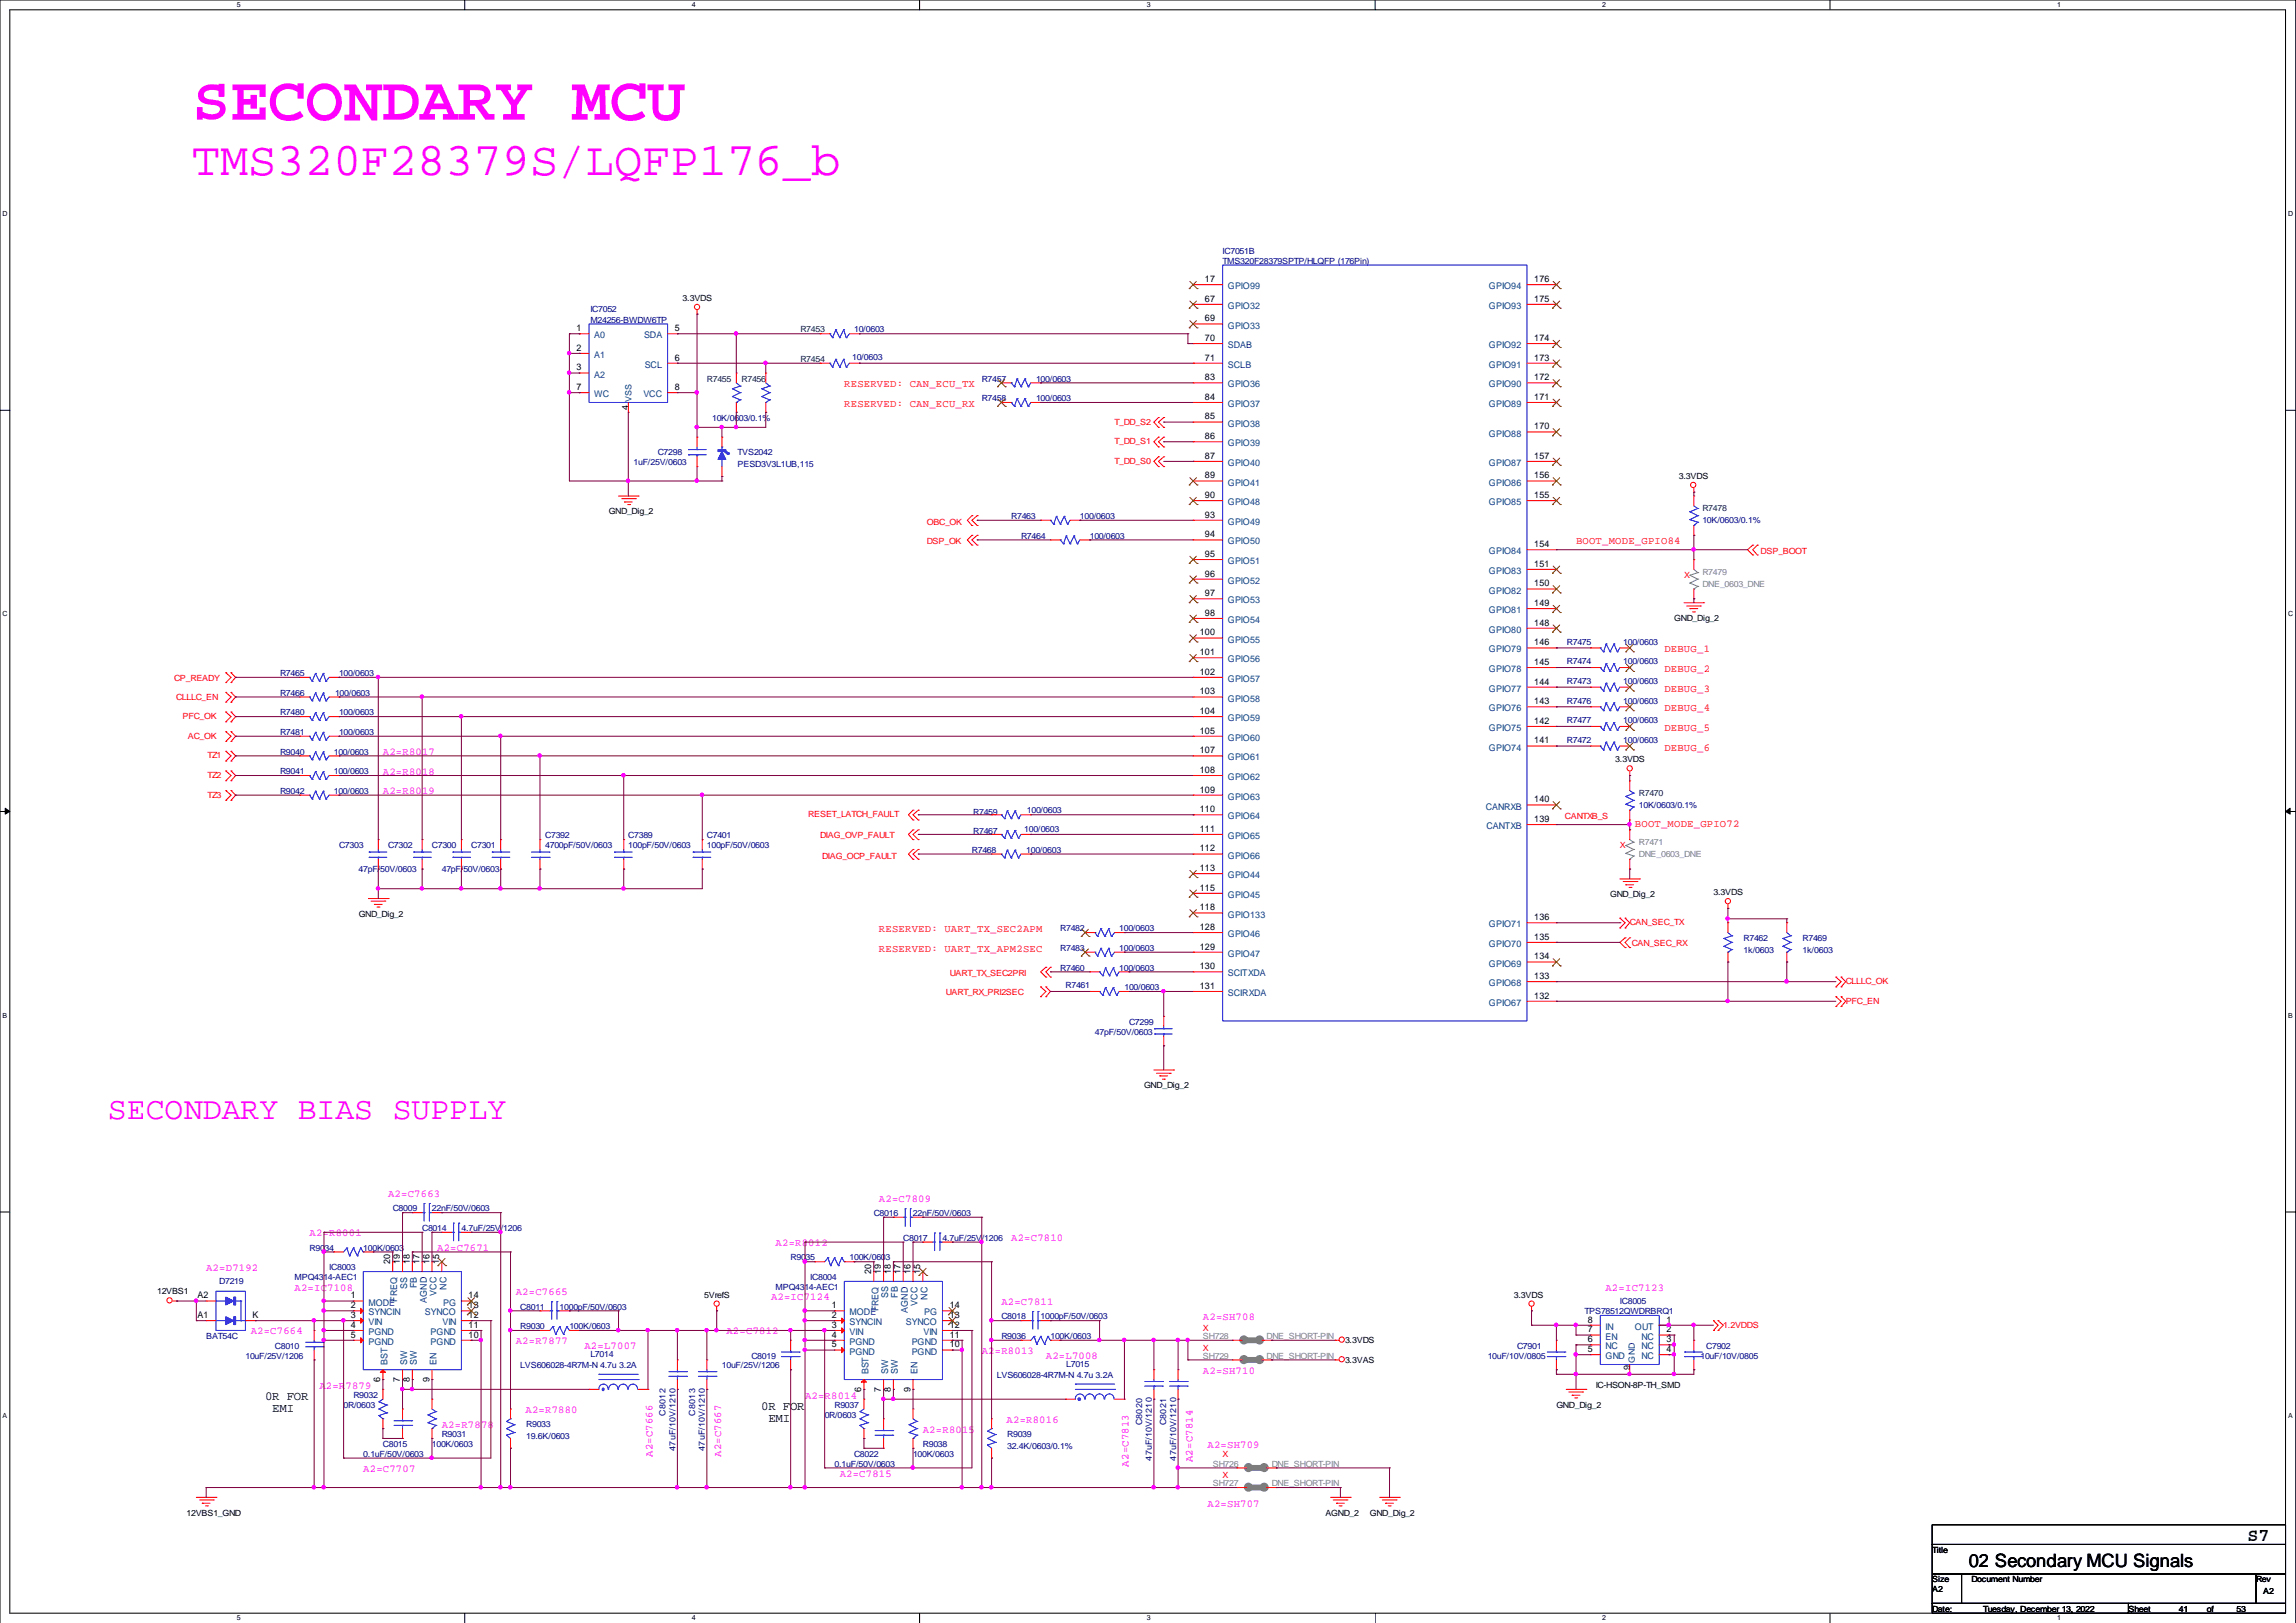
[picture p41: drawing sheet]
<svg xmlns="http://www.w3.org/2000/svg" width="297mm" height="210mm" viewBox="0 0 297 210" stroke-linecap="round" stroke-linejoin="round" font-family="sans-serif">
<defs><g id="words">
<text font-size="8.1" fill="#f0f" x="24.9" y="15.5">SECONDARY MCU</text>
<text font-size="6.1" fill="#f0f" x="24.8" y="22.6">TMS320F28379S/LQFP176_b</text>
<text font-size="4.1" fill="#f0f" x="14" y="144.8">SECONDARY BIAS SUPPLY</text>
<g font-size="2.4">
<text x="254.7" y="202.8">02 Secondary MCU Signals</text>
<text x="290.7" y="199.3">S7</text>
</g>
<g font-size="1.6">
<text x="34.3" y="181.1">0R FOR</text>
<text x="35.2" y="182.7">EMI</text>
<text x="98.5" y="182.4">0R FOR</text>
<text x="99.4" y="184">EMI</text>
</g>
<g font-size="1.4" fill="#f00">
<text x="109.2" y="50.1">RESERVED: CAN_ECU_TX</text>
<text x="109.2" y="52.7">RESERVED: CAN_ECU_RX</text>
<text x="203.9" y="70.4">BOOT_MODE_GPIO84</text>
<text x="215.3" y="84.4">DEBUG_1</text>
<text x="215.3" y="87">DEBUG_2</text>
<text x="215.3" y="89.5">DEBUG_3</text>
<text x="215.3" y="92">DEBUG_4</text>
<text x="215.3" y="94.6">DEBUG_5</text>
<text x="215.3" y="97.1">DEBUG_6</text>
<text x="211.5" y="107">BOOT_MODE_GPIO72</text>
<text x="113.7" y="120.6">RESERVED: UART_TX_SEC2APM</text>
<text x="113.7" y="123.1">RESERVED: UART_TX_APM2SEC</text>
</g>
<g font-size="1.4" fill="#f0f">
<text x="49.5" y="100.2">A2=R8018</text>
<text x="49.5" y="97.7">A2=R8017</text>
<text x="49.5" y="102.8">A2=R8019</text>
<text x="50.2" y="154.9">A2=C7663</text>
<text x="113.7" y="155.5">A2=C7809</text>
<text x="40" y="159.9">A2=R8001</text>
<text x="56.6" y="161.9">A2=C7671</text>
<text x="100.3" y="161.2">A2=R8012</text>
<text x="130.8" y="160.6">A2=C7810</text>
<text x="26.7" y="164.4">A2=D7192</text>
<text x="38.1" y="167">A2=IC7108</text>
<text x="66.7" y="167.6">A2=C7665</text>
<text x="207.7" y="167">A2=IC7123</text>
<text x="32.4" y="172.6">A2=C7664</text>
<text x="66.7" y="173.9">A2=R7877</text>
<text x="94" y="172.6">A2=C7812</text>
<text x="99.7" y="168.2">A2=IC7124</text>
<text x="129.5" y="168.8">A2=C7811</text>
<text x="155.6" y="170.8">A2=SH708</text>
<text x="41.3" y="179.7">A2=R7879</text>
<text x="75.6" y="174.6">A2=L7007</text>
<text x="127" y="175.2">A2=R8013</text>
<text x="135.3" y="175.9">A2=L7008</text>
<text x="155.6" y="177.7">A2=SH710</text>
<text x="57.1" y="184.7">A2=R7878</text>
<text x="68" y="182.8">A2=R7880</text>
<text x="104.1" y="180.9">A2=R8014</text>
<text x="119.4" y="185.3">A2=R8015</text>
<text x="130.2" y="184.1">A2=R8016</text>
<text x="47" y="190.4">A2=C7707</text>
<text x="84.4" y="188.5" transform="rotate(-90 84.4 188.5)">A2=C7666</text>
<text x="93.3" y="188.5" transform="rotate(-90 93.3 188.5)">A2=C7667</text>
<text x="108.6" y="191.1">A2=C7815</text>
<text x="146" y="189.7" transform="rotate(-90 146 189.7)">A2=C7813</text>
<text x="154.3" y="189.1" transform="rotate(-90 154.3 189.1)">A2=C7814</text>
<text x="156.2" y="187.3">A2=SH709</text>
<text x="156.2" y="194.9">A2=SH707</text>
</g>
<g font-size="1.2">
<text x="155.9" y="39">67</text>
<text x="155.9" y="41.6">69</text>
<text x="155.9" y="36.5">17</text>
<text x="198.5" y="39">175</text>
<text x="198.5" y="36.5">176</text>
<text x="74.6" y="42.8">1</text>
<text x="74.6" y="45.4">2</text>
<text x="74.6" y="47.9">3</text>
<text x="87.3" y="46.7">6</text>
<text x="87.3" y="42.8">5</text>
<text x="155.9" y="46.7">71</text>
<text x="155.9" y="44.1">70</text>
<text x="198.5" y="46.7">173</text>
<text x="198.5" y="44.1">174</text>
<text x="74.6" y="50.5">7</text>
<text x="87.3" y="50.5">8</text>
<text x="155.9" y="49.2">83</text>
<text x="155.9" y="51.7">84</text>
<text x="198.5" y="51.7">171</text>
<text x="198.5" y="49.2">172</text>
<text x="155.9" y="54.3">85</text>
<text x="155.9" y="56.8">86</text>
<text x="155.9" y="59.4">87</text>
<text x="198.5" y="59.4">157</text>
<text x="198.5" y="55.5">170</text>
<text x="155.9" y="61.9">89</text>
<text x="155.9" y="64.4">90</text>
<text x="198.5" y="64.4">155</text>
<text x="198.5" y="61.9">156</text>
<text x="155.9" y="67">93</text>
<text x="155.9" y="69.5">94</text>
<text x="198.5" y="70.8">154</text>
<text x="155.9" y="72.1">95</text>
<text x="155.9" y="74.6">96</text>
<text x="155.9" y="77.1">97</text>
<text x="198.5" y="75.9">150</text>
<text x="198.5" y="73.3">151</text>
<text x="155.2" y="82.2">100</text>
<text x="155.9" y="79.7">98</text>
<text x="198.5" y="83.5">146</text>
<text x="198.5" y="80.9">148</text>
<text x="198.5" y="78.4">149</text>
<text x="155.2" y="84.8">101</text>
<text x="155.2" y="87.3">102</text>
<text x="155.2" y="89.8">103</text>
<text x="198.5" y="88.6">144</text>
<text x="198.5" y="86">145</text>
<text x="155.2" y="92.4">104</text>
<text x="155.2" y="94.9">105</text>
<text x="198.5" y="93.6">142</text>
<text x="198.5" y="91.1">143</text>
<text x="155.2" y="97.5">107</text>
<text x="155.2" y="100">108</text>
<text x="198.5" y="96.2">141</text>
<text x="155.2" y="102.5">109</text>
<text x="155.2" y="105.1">110</text>
<text x="155.2" y="107.6">111</text>
<text x="198.5" y="103.8">140</text>
<text x="198.5" y="106.3">139</text>
<text x="155.2" y="112.7">113</text>
<text x="155.2" y="110.2">112</text>
<text x="155.2" y="117.8">118</text>
<text x="155.2" y="115.2">115</text>
<text x="198.5" y="119">136</text>
<text x="155.2" y="120.3">128</text>
<text x="155.2" y="122.9">129</text>
<text x="155.2" y="125.4">130</text>
<text x="198.5" y="124.1">134</text>
<text x="198.5" y="121.6">135</text>
<text x="155.2" y="127.9">131</text>
<text x="198.5" y="129.2">132</text>
<text x="198.5" y="126.7">133</text>
<text x="25.6" y="168">A2</text>
<text x="45.4" y="168">1</text>
<text x="50.5" y="163.6" transform="rotate(-90 50.5 163.6)">20</text>
<text x="51.7" y="163.6" transform="rotate(-90 51.7 163.6)">19</text>
<text x="53" y="163.6" transform="rotate(-90 53 163.6)">18</text>
<text x="54.3" y="163.6" transform="rotate(-90 54.3 163.6)">17</text>
<text x="55.5" y="163.6" transform="rotate(-90 55.5 163.6)">16</text>
<text x="56.8" y="163.6" transform="rotate(-90 56.8 163.6)">15</text>
<text x="60.6" y="168">14</text>
<text x="112.7" y="164.8" transform="rotate(-90 112.7 164.8)">20</text>
<text x="114" y="164.8" transform="rotate(-90 114 164.8)">19</text>
<text x="115.2" y="164.8" transform="rotate(-90 115.2 164.8)">18</text>
<text x="116.5" y="164.8" transform="rotate(-90 116.5 164.8)">17</text>
<text x="117.8" y="164.8" transform="rotate(-90 117.8 164.8)">16</text>
<text x="119" y="164.8" transform="rotate(-90 119 164.8)">15</text>
<text x="25.6" y="170.5">A1</text>
<text x="32.7" y="170.5">K</text>
<text x="45.4" y="173.1">5</text>
<text x="45.4" y="170.5">3</text>
<text x="45.4" y="169.2">2</text>
<text x="45.4" y="171.8">4</text>
<text x="60.6" y="173.1">10</text>
<text x="60.6" y="171.8">11</text>
<text x="60.6" y="169.2">13</text>
<text x="60.6" y="170.5">12</text>
<text x="107.6" y="171.8">3</text>
<text x="107.6" y="169.2">1</text>
<text x="107.6" y="170.5">2</text>
<text x="107.6" y="173.1">4</text>
<text x="122.9" y="173.1">11</text>
<text x="122.9" y="169.2">14</text>
<text x="122.9" y="170.5">13</text>
<text x="122.9" y="171.8">12</text>
<text x="205.4" y="173.7">6</text>
<text x="205.4" y="172.4">7</text>
<text x="205.4" y="171.1">8</text>
<text x="215.6" y="172.4">2</text>
<text x="215.6" y="173.7">3</text>
<text x="215.6" y="171.1">1</text>
<text x="49.2" y="178.8" transform="rotate(-90 49.2 178.8)">6</text>
<text x="51.7" y="178.8" transform="rotate(-90 51.7 178.8)">7</text>
<text x="53" y="178.8" transform="rotate(-90 53 178.8)">8</text>
<text x="55.5" y="178.8" transform="rotate(-90 55.5 178.8)">9</text>
<text x="107.6" y="174.3">5</text>
<text x="122.9" y="174.3">10</text>
<text x="205.4" y="174.9">5</text>
<text x="215.6" y="174.9">4</text>
<text x="111.4" y="180.1" transform="rotate(-90 111.4 180.1)">6</text>
<text x="114" y="180.1" transform="rotate(-90 114 180.1)">7</text>
<text x="115.2" y="180.1" transform="rotate(-90 115.2 180.1)">8</text>
<text x="117.8" y="180.1" transform="rotate(-90 117.8 180.1)">9</text>
</g>
<g font-size="1.2" fill="#004080">
<text x="158.8" y="40">GPIO32</text>
<text x="158.8" y="37.4">GPIO99</text>
<text x="192.6" y="40">GPIO93</text>
<text x="192.6" y="37.4">GPIO94</text>
<text x="76.9" y="43.8">A0</text>
<text x="76.9" y="46.3">A1</text>
<text x="83.3" y="43.8">SDA</text>
<text x="83.4" y="47.6">SCL</text>
<text x="158.8" y="42.5">GPIO33</text>
<text x="158.8" y="47.6">SCLB</text>
<text x="158.8" y="45">SDAB</text>
<text x="192.6" y="47.6">GPIO91</text>
<text x="192.6" y="45">GPIO92</text>
<text x="76.9" y="48.9">A2</text>
<text x="76.9" y="51.4">WC</text>
<text x="83.2" y="51.4">VCC</text>
<text x="158.8" y="50.1">GPIO36</text>
<text x="158.8" y="52.7">GPIO37</text>
<text x="192.6" y="52.7">GPIO89</text>
<text x="192.6" y="50.1">GPIO90</text>
<text x="158.8" y="55.2">GPIO38</text>
<text x="158.8" y="57.7">GPIO39</text>
<text x="192.6" y="56.5">GPIO88</text>
<text x="158.8" y="60.3">GPIO40</text>
<text x="158.8" y="62.8">GPIO41</text>
<text x="158.8" y="65.4">GPIO48</text>
<text x="192.6" y="65.4">GPIO85</text>
<text x="192.6" y="62.8">GPIO86</text>
<text x="192.6" y="60.3">GPIO87</text>
<text x="158.8" y="67.9">GPIO49</text>
<text x="158.8" y="70.4">GPIO50</text>
<text x="192.6" y="71.7">GPIO84</text>
<text x="158.8" y="73">GPIO51</text>
<text x="158.8" y="75.5">GPIO52</text>
<text x="192.6" y="76.8">GPIO82</text>
<text x="192.6" y="74.3">GPIO83</text>
<text x="158.8" y="78.1">GPIO53</text>
<text x="158.8" y="80.6">GPIO54</text>
<text x="158.8" y="83.1">GPIO55</text>
<text x="192.6" y="81.9">GPIO80</text>
<text x="192.6" y="79.3">GPIO81</text>
<text x="158.8" y="85.7">GPIO56</text>
<text x="158.8" y="88.2">GPIO57</text>
<text x="192.6" y="89.5">GPIO77</text>
<text x="192.6" y="87">GPIO78</text>
<text x="192.6" y="84.4">GPIO79</text>
<text x="158.8" y="90.8">GPIO58</text>
<text x="158.8" y="93.3">GPIO59</text>
<text x="158.8" y="95.8">GPIO60</text>
<text x="192.6" y="94.6">GPIO75</text>
<text x="192.6" y="92">GPIO76</text>
<text x="158.8" y="98.4">GPIO61</text>
<text x="158.8" y="100.9">GPIO62</text>
<text x="192.6" y="97.1">GPIO74</text>
<text x="158.8" y="103.5">GPIO63</text>
<text x="158.8" y="106">GPIO64</text>
<text x="192.2" y="104.7">CANRXB</text>
<text x="192.3" y="107.3">CANTXB</text>
<text x="158.8" y="113.6">GPIO44</text>
<text x="158.8" y="108.5">GPIO65</text>
<text x="158.8" y="111.1">GPIO66</text>
<text x="158.8" y="118.7">GPIO133</text>
<text x="158.8" y="116.2">GPIO45</text>
<text x="192.6" y="120">GPIO71</text>
<text x="158.8" y="121.2">GPIO46</text>
<text x="158.8" y="123.8">GPIO47</text>
<text x="192.6" y="125.1">GPIO69</text>
<text x="192.6" y="122.5">GPIO70</text>
<text x="158.8" y="128.9">SCIRXDA</text>
<text x="158.8" y="126.3">SCITXDA</text>
<text x="192.6" y="130.1">GPIO67</text>
<text x="192.6" y="127.6">GPIO68</text>
<text x="52.7" y="166.7" transform="rotate(-90 52.7 166.7)">SS</text>
<text x="53.9" y="166.6" transform="rotate(-90 53.9 166.6)">FB</text>
<text x="56.5" y="167.6" transform="rotate(-90 56.5 167.6)">VCC</text>
<text x="57.7" y="166.9" transform="rotate(-90 57.7 166.9)">NC</text>
<text x="114.9" y="168" transform="rotate(-90 114.9 168)">SS</text>
<text x="116.2" y="167.9" transform="rotate(-90 116.2 167.9)">FB</text>
<text x="47.7" y="174">PGND</text>
<text x="47.7" y="171.5">VIN</text>
<text x="47.7" y="168.9">MODE</text>
<text x="47.7" y="170.2">SYNCIN</text>
<text x="47.7" y="172.7">PGND</text>
<text x="51.4" y="168.4" transform="rotate(-90 51.4 168.4)">FREQ</text>
<text x="54.9" y="170.2">SYNCO</text>
<text x="55.2" y="168.6" transform="rotate(-90 55.2 168.6)">AGND</text>
<text x="55.7" y="174">PGND</text>
<text x="55.7" y="172.7">PGND</text>
<text x="57.2" y="171.5">VIN</text>
<text x="57.3" y="168.9">PG</text>
<text x="109.9" y="172.7">VIN</text>
<text x="109.9" y="170.2">MODE</text>
<text x="109.9" y="171.5">SYNCIN</text>
<text x="109.9" y="174">PGND</text>
<text x="113.6" y="169.7" transform="rotate(-90 113.6 169.7)">FREQ</text>
<text x="117.2" y="171.5">SYNCO</text>
<text x="117.4" y="169.8" transform="rotate(-90 117.4 169.8)">AGND</text>
<text x="117.9" y="174">PGND</text>
<text x="118.7" y="168.9" transform="rotate(-90 118.7 168.9)">VCC</text>
<text x="119.5" y="172.7">VIN</text>
<text x="119.5" y="170.2">PG</text>
<text x="120" y="168.1" transform="rotate(-90 120 168.1)">NC</text>
<text x="207.7" y="173.3">EN</text>
<text x="207.7" y="172">IN</text>
<text x="211.5" y="172">OUT</text>
<text x="212.3" y="173.3">NC</text>
<text x="50.1" y="176.5" transform="rotate(-90 50.1 176.5)">BST</text>
<text x="52.7" y="176.5" transform="rotate(-90 52.7 176.5)">SW</text>
<text x="53.9" y="176.5" transform="rotate(-90 53.9 176.5)">SW</text>
<text x="56.5" y="176.5" transform="rotate(-90 56.5 176.5)">EN</text>
<text x="109.9" y="175.3">PGND</text>
<text x="112.4" y="177.8" transform="rotate(-90 112.4 177.8)">BST</text>
<text x="114.9" y="177.8" transform="rotate(-90 114.9 177.8)">SW</text>
<text x="116.2" y="177.8" transform="rotate(-90 116.2 177.8)">SW</text>
<text x="117.9" y="175.3">PGND</text>
<text x="118.7" y="177.8" transform="rotate(-90 118.7 177.8)">EN</text>
<text x="207.7" y="175.9">GND</text>
<text x="207.7" y="174.6">NC</text>
<text x="212.3" y="174.6">NC</text>
<text x="212.3" y="175.9">NC</text>
</g>
<g font-size="1.1" fill="#000080">
<text x="158.2" y="32.9">IC7051B</text>
<text x="158.2" y="34.1">TMS320F28379SPTP/HLQFP (176Pin)</text>
<text x="76.4" y="40.4">IC7052</text>
<text x="76.4" y="41.7">M24256-BWDW6TP</text>
<text x="110.2" y="46.6">10/0603</text>
<text x="110.5" y="43">10/0603</text>
<text x="127" y="51.9">R7458</text>
<text x="127" y="49.4">R7457</text>
<text x="134" y="51.9">100/0603</text>
<text x="134" y="49.4">100/0603</text>
<text x="85.1" y="58.9">C7298</text>
<text x="92.1" y="54.4">10K/0603/0.1%</text>
<text x="95.4" y="58.9">TVS2042</text>
<text x="82" y="60.2">1uF/25V/0603</text>
<text x="95.4" y="60.5">PESD3V3L1UB,115</text>
<text x="130.8" y="67.1">R7463</text>
<text x="132.1" y="69.7">R7464</text>
<text x="139.7" y="67.1">100/0603</text>
<text x="141" y="69.7">100/0603</text>
<text x="220.2" y="67.6">10K/0603/0.1%</text>
<text x="202.7" y="83.4">R7475</text>
<text x="210" y="83.4">100/0603</text>
<text x="36.2" y="87.5">R7465</text>
<text x="43.9" y="87.5">100/0603</text>
<text x="202.7" y="85.9">R7474</text>
<text x="202.7" y="88.5">R7473</text>
<text x="210" y="85.9">100/0603</text>
<text x="210" y="88.5">100/0603</text>
<text x="36.2" y="95.1">R7481</text>
<text x="36.2" y="92.5">R7480</text>
<text x="36.2" y="90">R7466</text>
<text x="43.3" y="90">100/0603</text>
<text x="43.9" y="95.1">100/0603</text>
<text x="43.9" y="92.5">100/0603</text>
<text x="202.7" y="91">R7476</text>
<text x="202.7" y="93.6">R7477</text>
<text x="210" y="91">100/0603</text>
<text x="210" y="93.6">100/0603</text>
<text x="36.2" y="100.2">R9041</text>
<text x="36.2" y="97.6">R9040</text>
<text x="43.2" y="100.2">100/0603</text>
<text x="43.2" y="97.6">100/0603</text>
<text x="202.7" y="96.1">R7472</text>
<text x="210" y="96.1">100/0603</text>
<text x="36.2" y="102.7">R9042</text>
<text x="43.2" y="102.7">100/0603</text>
<text x="125.9" y="105.4">R7459</text>
<text x="125.9" y="108">R7467</text>
<text x="132.5" y="107.7">100/0603</text>
<text x="132.8" y="105.2">100/0603</text>
<text x="212" y="104.5">10K/0603/0.1%</text>
<text x="43.9" y="109.7">C7303</text>
<text x="46.4" y="112.9">47pF/50V/0603</text>
<text x="50.2" y="109.7">C7302</text>
<text x="55.9" y="109.7">C7300</text>
<text x="57.1" y="112.9">47pF/50V/0603</text>
<text x="61" y="109.7">C7301</text>
<text x="70.5" y="108.5">C7392</text>
<text x="70.5" y="109.7">4700pF/50V/0603</text>
<text x="81.3" y="108.5">C7389</text>
<text x="81.3" y="109.7">100pF/50V/0603</text>
<text x="91.4" y="108.5">C7401</text>
<text x="91.4" y="109.7">100pF/50V/0603</text>
<text x="125.7" y="110.3">R7468</text>
<text x="132.8" y="110.3">100/0603</text>
<text x="137.2" y="120.5">R7482</text>
<text x="137.2" y="125.6">R7460</text>
<text x="137.2" y="123">R7483</text>
<text x="144.8" y="120.5">100/0603</text>
<text x="144.8" y="125.6">100/0603</text>
<text x="144.8" y="123">100/0603</text>
<text x="225.6" y="121.8">R7462</text>
<text x="225.6" y="123.3">1k/0603</text>
<text x="233.2" y="121.8">R7469</text>
<text x="233.2" y="123.3">1k/0603</text>
<text x="137.8" y="127.8">R7461</text>
<text x="145.5" y="128.1">100/0603</text>
<text x="141.6" y="133.9">47pF/50V/0603</text>
<text x="146.1" y="132.6">C7299</text>
<text x="40" y="161.8">R9034</text>
<text x="47" y="161.8">100K/0603</text>
<text x="50.8" y="156.7">C8009</text>
<text x="54.6" y="159.3">C8014</text>
<text x="55.9" y="156.7">22nF/50V/0603</text>
<text x="59.7" y="159.3">4.7uF/25V/1206</text>
<text x="113" y="157.3">C8016</text>
<text x="116.8" y="160.5">C8017</text>
<text x="118.1" y="157.3">22nF/50V/0603</text>
<text x="121.9" y="160.5">4.7uF/25V/1206</text>
<text x="28.4" y="166.1">D7219</text>
<text x="38.1" y="165.6">MPQ4314-AEC1</text>
<text x="42.6" y="164.3">IC8003</text>
<text x="100.3" y="166.9">MPQ4314-AEC1</text>
<text x="102.3" y="163.1">R9035</text>
<text x="104.8" y="165.6">IC8004</text>
<text x="109.9" y="163.1">100K/0603</text>
<text x="26.7" y="173.2">BAT54C</text>
<text x="67.3" y="169.4">C8011</text>
<text x="67.3" y="172">R9030</text>
<text x="72.4" y="169.4">1000pF/50V/0603</text>
<text x="73.7" y="172">100K/0603</text>
<text x="129.5" y="173.2">R9036</text>
<text x="129.5" y="170.7">C8018</text>
<text x="134.6" y="170.7">1000pF/50V/0603</text>
<text x="135.9" y="173.2">100K/0603</text>
<text x="205" y="170">TPS78512QWDRBRQ1</text>
<text x="209.6" y="168.7">IC8005</text>
<text x="31.8" y="175.8">10uF/25V/1206</text>
<text x="35.6" y="174.5">C8010</text>
<text x="67.3" y="177">LVS606028-4R7M-N 4.7u 3.2A</text>
<text x="76.4" y="175.6">L7014</text>
<text x="93.4" y="177">10uF/25V/1206</text>
<text x="97.2" y="175.8">C8019</text>
<text x="128.9" y="178.3">LVS606028-4R7M-N 4.7u 3.2A</text>
<text x="137.9" y="176.9">L7015</text>
<text x="192.4" y="175.8">10uF/10V/0805</text>
<text x="196.3" y="174.5">C7901</text>
<text x="220" y="175.8">10uF/10V/0805</text>
<text x="220.7" y="174.5">C7902</text>
<text x="44.5" y="182.1">0R/0603</text>
<text x="45.7" y="180.8">R9032</text>
<text x="57.2" y="185.9">R9031</text>
<text x="68.1" y="184.7">R9033</text>
<text x="86.1" y="183.1" transform="rotate(-90 86.1 183.1)">C8012</text>
<text x="89.9" y="183.1" transform="rotate(-90 89.9 183.1)">C8013</text>
<text x="106.7" y="183.4">0R/0603</text>
<text x="108" y="182.1">R9037</text>
<text x="130.3" y="185.9">R9039</text>
<text x="147.7" y="184.4" transform="rotate(-90 147.7 184.4)">C8020</text>
<text x="150.9" y="184.4" transform="rotate(-90 150.9 184.4)">C8021</text>
<text x="47" y="188.5">0.1uF/50V/0603</text>
<text x="49.5" y="187.2">C8015</text>
<text x="55.9" y="187.2">100K/0603</text>
<text x="68.1" y="186.2">19.6K/0603</text>
<text x="87.4" y="187.7" transform="rotate(-90 87.4 187.7)">47uF/10V/1210</text>
<text x="91.2" y="187.7" transform="rotate(-90 91.2 187.7)">47uF/10V/1210</text>
<text x="108" y="189.7">0.1uF/50V/0603</text>
<text x="110.5" y="188.5">C8022</text>
<text x="118.1" y="188.5">100K/0603</text>
<text x="119.4" y="187.2">R9038</text>
<text x="130.3" y="187.5">32.4K/0603/0.1%</text>
<text x="149" y="189" transform="rotate(-90 149 189)">47uF/10V/1210</text>
<text x="152.1" y="189" transform="rotate(-90 152.1 189)">47uF/10V/1210</text>
</g>
<g font-size="1.1">
<text x="88.3" y="38.9">3.3VDS</text>
<text x="81.3" y="53.1" transform="rotate(-90 81.3 53.1)">4</text>
<text x="217.2" y="62">3.3VDS</text>
<text x="78.7" y="66.5">GND_Dig_2</text>
<text x="216.6" y="80.3">GND_Dig_2</text>
<text x="209" y="98.6">3.3VDS</text>
<text x="46.4" y="118.6">GND_Dig_2</text>
<text x="208.3" y="116.1">GND_Dig_2</text>
<text x="221.7" y="115.8">3.3VDS</text>
<text x="148" y="140.8">GND_Dig_2</text>
<text x="20.3" y="167.4">12VBS1</text>
<text x="91.1" y="167.9">5VrefS</text>
<text x="195.8" y="167.9">3.3VDS</text>
<text x="174" y="173.7">3.3VDS</text>
<text x="174" y="176.3">3.3VAS</text>
<text x="206.4" y="179.6">IC-HSON-8P-TH_SMD</text>
<text x="210.8" y="177.2" transform="rotate(-90 210.8 177.2)">9</text>
<text x="201.3" y="182.1">GND_Dig_2</text>
<text x="24.1" y="196.1">12VBS1_GND</text>
<text x="171.5" y="196.1">AGND_2</text>
<text x="177.2" y="196.1">GND_Dig_2</text>
<text x="249.9" y="200.9">Title</text>
<text x="249.9" y="204.7">Size</text>
<text x="249.9" y="208.5">Date:</text>
<text x="249.9" y="206">A2</text>
<text x="255" y="204.7">Document Number</text>
<text x="256.5" y="208.5">Tuesday, December 13, 2022</text>
<text x="275.3" y="208.5">Sheet</text>
<text x="281.9" y="208.5">41</text>
<text x="285.5" y="208.5">of</text>
<text x="289.3" y="208.5">53</text>
<text x="291.8" y="204.7">Rev</text>
<text x="292.8" y="206.2">A2</text>
</g>
<g font-size="1.1" fill="#004040">
<text x="103.5" y="43">R7453</text>
<text x="103.5" y="46.8">R7454</text>
<text x="91.4" y="49.4">R7455</text>
<text x="95.9" y="49.4">R7456</text>
<text x="220.2" y="66.1">R7478</text>
<text x="212" y="103">R7470</text>
</g>
<g font-size="1.1" fill="#004080">
<text x="81.7" y="52" transform="rotate(-90 81.7 52)">VSS</text>
<text x="211.5" y="176.3" transform="rotate(-90 211.5 176.3)">GND</text>
</g>
<g font-size="1.1" fill="#f00">
<text x="144.2" y="54.9">T_DD_S2</text>
<text x="144.2" y="57.5">T_DD_S1</text>
<text x="144.2" y="60">T_DD_S0</text>
<text x="119.9" y="67.9">OBC_OK</text>
<text x="119.9" y="70.4">DSP_OK</text>
<text x="227.8" y="71.6">DSP_BOOT</text>
<text x="217.8" y="74.8">X</text>
<text x="22.5" y="88.1">CP_READY</text>
<text x="22.8" y="90.5">CLLLC_EN</text>
<text x="23.6" y="93">PFC_OK</text>
<text x="24.3" y="95.6">AC_OK</text>
<text x="26.8" y="98.1">TZ1</text>
<text x="26.8" y="100.7">TZ2</text>
<text x="26.8" y="103.2">TZ3</text>
<text x="104.6" y="105.7">RESET_LATCH_FAULT</text>
<text x="202.4" y="106">CANTXB_S</text>
<text x="106.1" y="108.5">DIAG_OVP_FAULT</text>
<text x="106.3" y="111.1">DIAG_OCP_FAULT</text>
<text x="209.6" y="109.7">X</text>
<text x="210.8" y="119.7">CAN_SEC_TX</text>
<text x="211.1" y="122.4">CAN_SEC_RX</text>
<text x="122.3" y="128.8">UART_RX_PRI2SEC</text>
<text x="122.9" y="126.2">UART_TX_SEC2PRI</text>
<text x="238.8" y="129.9">PFC_EN</text>
<text x="238.8" y="127.3">CLLLC_OK</text>
<text x="155.6" y="172.2">X</text>
<text x="222.9" y="171.8">1.2VDDS</text>
<text x="155.6" y="174.8">X</text>
<text x="158.2" y="191.3">X</text>
<text x="158.2" y="188.5">X</text>
</g>
<g font-size="1.1" fill="#808080">
<text x="220.2" y="74.4">R7479</text>
<text x="220.2" y="75.9">DNE_0603_DNE</text>
<text x="212" y="109.3">R7471</text>
<text x="212" y="110.8">DNE_0603_DNE</text>
<text x="155.6" y="173.2">SH728</text>
<text x="163.8" y="173.2">DNE_SHORT-PIN</text>
<text x="155.6" y="175.8">SH729</text>
<text x="163.8" y="175.8">DNE_SHORT-PIN</text>
<text x="156.9" y="189.7">SH726</text>
<text x="164.5" y="189.7">DNE_SHORT-PIN</text>
<text x="156.9" y="192.3">SH727</text>
<text x="164.5" y="192.3">DNE_SHORT-PIN</text>
</g>
<g font-size=".9">
<text x="30.6" y=".9">5</text>
<text x="89.5" y=".9">4</text>
<text x="148.3" y=".9">3</text>
<text x="207.3" y=".9">2</text>
<text x="266.1" y=".9">1</text>
<text x=".3" y="27.9">D</text>
<text x="296" y="27.9">D</text>
<text x=".3" y="79.8">C</text>
<text x="296" y="79.8">C</text>
<text x=".3" y="131.7">B</text>
<text x="296" y="131.7">B</text>
<text x=".3" y="183.5">A</text>
<text x="296" y="183.5">A</text>
<text x="30.6" y="209.6">5</text>
<text x="89.5" y="209.6">4</text>
<text x="148.3" y="209.6">3</text>
<text x="207.3" y="209.6">2</text>
<text x="266.1" y="209.6">1</text>
</g>
</g></defs>
<path d="M1.3 1.3h294.4v207.4h-294.4zM0 210v-210h296.9v210" fill="none" stroke="#000" stroke-width=".13"/>
<g fill="#fff">
<path d="M30.6 .2h.5v1h-.5z"/>
<path d="M30.6 208.9h.5v1h-.5z"/>
</g>
<path d="M60.1 0v1.3M60.1 208.7v1.3" fill="none" stroke="#000" stroke-width=".13"/>
<g fill="#fff">
<path d="M89.5 .2h.4v1h-.4z"/>
<path d="M89.5 208.9h.4v1h-.4z"/>
</g>
<path d="M119 0v1.3M119 208.7v1.3" fill="none" stroke="#000" stroke-width=".13"/>
<g fill="#fff">
<path d="M148.3 .2h.5v1h-.5z"/>
<path d="M148.3 208.9h.5v1h-.5z"/>
</g>
<path d="M177.9 0v1.3M177.9 208.7v1.3" fill="none" stroke="#000" stroke-width=".13"/>
<g fill="#fff">
<path d="M207.3 .2h.4v1h-.4z"/>
<path d="M207.3 208.9h.4v1h-.4z"/>
</g>
<path d="M236.7 0v1.3M236.7 208.7v1.3" fill="none" stroke="#000" stroke-width=".13"/>
<g fill="#fff">
<path d="M266.1 .2h.4v1h-.4z"/>
<path d="M266.1 208.9h.4v1h-.4z"/>
<path d="M.3 27.2h.6v1h-.6z"/>
<path d="M296 27.2h.6v1h-.6z"/>
<path d="M.3 79h.6v1h-.6z"/>
<path d="M296 79h.6v1h-.6z"/>
</g>
<path d="M0 53.1h1.3M295.7 53.1h1.2" fill="none" stroke="#000" stroke-width=".13"/>
<g fill="#fff">
<path d="M.3 130.9h.5v1h-.5z"/>
<path d="M296 130.9h.5v1h-.5z"/>
</g>
<path d="M0 105h1.3M.7 104.6l.6 .4-.6 .3zM295.7 105l.5-.4v.7zM295.7 105h1.2" fill="none" stroke="#000" stroke-width=".13"/>
<path d="M.7 104.6l.6 .4-.6 .3zM295.7 105l.5-.4v.7z" fill="#000"/>
<g fill="#fff">
<path d="M.3 182.7h.6v1h-.6z"/>
<path d="M296 182.7h.6v1h-.6z"/>
</g>
<path d="M0 156.8h1.3M295.7 156.8h1.2M249.9 197.3h45.8v2.5h-45.8zM249.9 199.8h45.8v3.8h-45.8zM249.9 203.6h3.8v3.8h-3.8zM249.9 207.4h25.4v1.3h-25.4zM253.7 203.6h38.1v3.8h-38.1zM275.3 207.4h20.4v1.3h-20.4zM291.8 203.6h3.9v3.8h-3.9z" fill="none" stroke="#000" stroke-width=".13"/>
<g fill="none" stroke="#f00" stroke-width=".13">
<path d="M90.2 40.6h.1M90.2 40.1v.5M149.9 54h.1M149.9 55.3h.1M149.9 56.6h.1M149.9 57.8h.1M149.9 59.1h.1M149.9 54l-.6 .6 .6 .7M149.9 56.6l-.6 .5 .6 .7M149.9 59.1l-.6 .6 .6 .7M150.5 54h.1M150.5 55.3h.1"/>
<path d="M150.5 56.6h.1M150.5 57.8h.1M150.5 59.1h.1M150.5 54l-.6 .6 .6 .7M150.5 56.6l-.6 .5 .6 .7M150.5 59.1l-.6 .6 .6 .7M80 64.2h2.5M80.4 64.5h1.8M80.8 64.9h.1M80.8 64.9h1M81.2 65.3h.2M81.4 65.3h.1"/>
<path d="M82.2 64.5h.1M82.5 64.2h.1M125.7 68h.1M125.7 66.7h.1M125.7 70.5h.1M125.7 69.3h.1M125.7 66.7l-.6 .6 .6 .7M125.7 69.3l-.6 .5 .6 .7M126.4 68h.1M126.4 66.7h.1M126.4 70.5h.1M126.4 69.3h.1"/>
<path d="M126.4 66.7l-.7 .6 .7 .7M126.4 69.3l-.7 .5 .7 .7M149.9 60.4h.1M150.5 60.4h.1M217.8 78h2.6M218.2 78.4h1.8M218.6 78.7h.1M218.6 78.7h1M218.9 79.2h.3M219.1 63.7h.1M219.1 63.2v.5M219.2 79.2h.1"/>
<path d="M220 78.4h.1M220.4 78h.1M226.7 71.8h.1M226.7 70.5h.1M226.7 70.5l-.6 .6 .6 .7M227.3 70.5h.1M227.3 71.8h.1M227.3 70.5l-.6 .6 .6 .7M29.2 92.1h.1M29.2 93.4h.1M29.2 94.7h.1M29.2 95.9h.1"/>
<path d="M29.2 97.2h.1M29.2 98.5h.1M29.2 99.7h.1M29.2 87h.1M29.2 88.3h.1M29.2 89.6h.1M29.2 90.8h.1M29.2 92.1l.7 .6-.7 .7M29.2 94.7l.7 .5-.7 .7M29.2 97.2l.7 .6-.7 .7M29.2 99.7l.7 .6-.7 .7M29.2 87l.7 .6-.7 .7"/>
<path d="M29.2 89.6l.7 .6-.7 .6M29.9 93.4h.1M29.9 92.1h.1M29.9 95.9h.1M29.9 94.7h.1M29.9 98.5h.1M29.9 97.2h.1M29.9 99.7h.1M29.9 88.3h.1M29.9 87h.1M29.9 90.8h.1M29.9 89.6h.1"/>
<path d="M29.9 92.1l.6 .6-.6 .7M29.9 94.7l.6 .5-.6 .7M29.9 97.2l.6 .6-.6 .7M29.9 99.7l.6 .6-.6 .7M29.9 87l.6 .6-.6 .7M29.9 89.6l.6 .6-.6 .6M210.8 99.8v.5M29.2 101h.1M29.2 102.3h.1M29.2 103.5h.1M29.2 102.3l.7 .6-.7 .6M29.9 101h.1"/>
<path d="M29.9 103.5h.1M29.9 102.3h.1M29.9 102.3l.6 .6-.6 .6M47.7 116.2h2.5M48 116.6h1.8M48.4 117h.1M48.4 117h1M48.8 117.3h.2M49 117.3h.1M49.8 116.6h.1M50.2 116.2h.1M118.1 106.1h.1"/>
<path d="M118.1 104.8h.1M118.1 108.6h.1M118.1 107.4h.1M118.1 111.2h.1M118.1 109.9h.1M118.1 104.8l-.6 .6 .6 .7M118.1 107.4l-.6 .5 .6 .7M118.1 109.9l-.6 .6 .6 .7M118.8 106.1h.1M118.8 104.8h.1M118.8 108.6h.1M118.8 107.4h.1"/>
<path d="M118.8 111.2h.1M118.8 109.9h.1M118.8 104.8l-.7 .6 .7 .7M118.8 107.4l-.7 .5 .7 .7M118.8 109.9l-.7 .6 .7 .7M209.5 118.8h.1M209.5 113.7h2.6M209.5 118.8l.7 .6-.7 .7M210 114h1.8M210.2 118.8h.1M210.2 118.8l.6 .6-.6 .7M210.3 114.5h.1"/>
<path d="M210.3 114.5h1M210.7 114.8h.3M210.8 100.3h.1M211 114.8h.1M211.8 114h.1M212.1 113.7h.1M223.5 117.5h.1M223.5 117v.5M134.6 127.7h.1M134.6 128.9h.1M134.6 127.7l.7 .6-.7 .6M135.3 128.9h.1"/>
<path d="M135.3 127.7h.1M135.3 126.4h.1M135.3 125.1h.1M135.3 127.7l.6 .6-.6 .6M135.3 125.1l-.7 .6 .7 .7M135.9 126.4h.1M135.9 125.1h.1M135.9 125.1l-.6 .6 .6 .7M149.3 138.4h2.5M149.6 138.9h1.8M150 139.2h.1M150 139.2h1"/>
<path d="M150.4 139.6h.2M150.6 139.6h.1M151.4 138.9h.1M151.8 138.4h.1M209.5 120.1h.1M210.2 120.1h.1M210.2 121.3h.1M210.2 122.6h.1M210.2 121.3l-.7 .6 .7 .7M210.8 122.6h.1M210.8 121.3h.1M210.8 121.3l-.6 .6 .6 .7"/>
<path d="M237.5 130.2h.1M237.5 128.9h.1M237.5 127.7h.1M237.5 126.4h.1M237.5 128.9l.7 .6-.7 .7M237.5 126.4l.7 .6-.7 .7M238.2 130.2h.1M238.2 128.9h.1M238.2 127.7h.1M238.2 126.4h.1M238.2 128.9l.6 .6-.6 .7M238.2 126.4l.6 .6-.6 .7"/>
<path d="M22.4 168.3h.5M22.9 168.3h.1M92.7 169.6h.1M92.7 169.1v.5M172.7 173.4h.1M172.7 175.9h.1M172.7 173.4h.5M172.7 175.9h.5M198.1 169.6h.1M198.1 169.1v.5M202.6 179.7h2.5M205.1 179.7h.1"/>
<path d="M221.7 172.1h.1M221.7 170.9h.1M221.7 170.9l.5 .6-.5 .6M222.2 172.1h.1M222.2 170.9h.1M222.2 170.9l.7 .6-.7 .6M25.4 193.7h2.5M25.8 194.1h1.8M26.2 194.5h.1M26.2 194.5h1M26.6 194.8h.2M26.8 194.8h.1"/>
<path d="M27.6 194.1h.1M27.9 193.7h.1M172.1 193.7h2.6M172.5 194.1h1.7M172.9 194.5h.1M172.9 194.5h1M173.2 194.8h.3M173.5 194.8h.1M174.2 194.1h.1M174.7 193.7h.1M178.5 193.7h2.5M178.8 194.1h1.8"/>
<path d="M179.2 194.5h.1M179.2 194.5h1.1M179.6 194.8h.2M179.8 194.8h.1M180.6 194.1h.1M181 193.7h.1M202.9 180.1h1.8M203.4 180.5h.1M203.4 180.5h1M203.7 180.8h.3M204 180.8h.1M204.7 180.1h.1"/>
<circle cx="90.2" cy="39.7" r=".34"/>
<circle cx="219" cy="62.7" r=".34"/>
<circle cx="210.8" cy="99.4" r=".34"/>
<circle cx="223.5" cy="116.6" r=".34"/>
<circle cx="21.9" cy="168.2" r=".34"/>
<circle cx="92.7" cy="168.7" r=".34"/>
<circle cx="173.6" cy="175.9" r=".34"/>
<circle cx="173.6" cy="173.3" r=".34"/>
<circle cx="198.1" cy="168.7" r=".34"/>
</g>
<path d="M161.5 192.4h2.1" fill="none" stroke="#808080" stroke-width=".76"/>
<circle cx="161.5" cy="192.4" r=".38" fill="#808080"/>
<path d="M161.3 192.3l.2-.1 .2 .2-.2 .2-.2-.2M163.4 192.3l.1-.1 .2 .2-.2 .2-.2-.2" fill="none" stroke="#808080" stroke-width=".76"/>
<path d="M161.3 192.3l.2-.1 .2 .2-.2 .2-.2-.2" fill="none" stroke="#808080" stroke-width=".13"/>
<g fill="none" stroke="#f00" stroke-width=".13">
<path d="M106.1 43.2h.1M106.1 43.2h1.3M109.9 43.2h1.3M111.2 43.2h.1M129.5 52.1h.1M129.5 52.1h1.3M133.3 52.1h1.3M134.6 52.1h.1M134.6 67.3h.1M134.6 67.3h1.3M138.4 67.3h1.3M139.7 67.3h.1"/>
<path d="M38.8 97.8h.1M38.8 97.8h1.2M42.6 97.8h1.3M43.9 97.8h.1M205.7 86.4h.1M205.7 91.4h.1M205.7 83.8h.1M205.7 86.4h1.3M205.7 91.4h1.3M205.7 83.8h1.3M209.5 86.4h1.3M209.5 91.4h1.3"/>
<path d="M209.5 83.8h1.3M210.8 86.4h.1M210.8 91.4h.1M210.8 83.8h.1M38.8 100.3h.1M38.8 100.3h1.2M42.6 100.3h1.3M43.9 100.3h.1M48.9 112.4h.1M48.9 108.6h.1M48.9 108.6v1.3M48.9 111.2v1.2"/>
<path d="M59.7 112.4h.1M59.7 108.6h.1M59.7 108.6v1.3M59.7 111.2v1.2M64.8 112.4h.1M64.8 108.6h.1M64.8 108.6v1.3M64.8 111.2v1.2M69.8 112.4h.1M69.8 108.6h.1M69.8 108.6v1.3M69.8 111.2v1.2"/>
<path d="M80.7 112.4h.1M80.7 108.6h.1M80.7 108.6v1.3M80.7 111.2v1.2M128.3 105.4h.1M128.3 110.5h.1M128.3 105.4h1.2M128.3 110.5h1.2M132.1 105.4h1.2M132.1 110.5h1.2M133.3 105.4h.1M133.3 110.5h.1"/>
<path d="M223.5 119.4h.1M223.5 119.4v1.3M140.4 120.7h.1M140.4 120.7h1.2M141 128.3h.1M141 128.3h1.2M144.2 120.7h1.3M144.8 128.3h1.2M145.5 120.7h.1M146 128.3h.1M150.5 135.3h.1M150.5 131.5h.1"/>
<path d="M150.5 131.5v1.3M150.5 134v1.3M223.5 124.5h.1M223.5 123.2v1.3M53.3 156.9h.1M53.3 156.9h1.3M55.9 156.9h1.2M57.1 156.9h.1M57.1 159.4h.1M57.1 159.4h1.3M59.7 159.4h1.3M61 159.4h.1"/>
<path d="M115.6 157.5h.1M115.6 157.5h1.2M118.1 157.5h1.3M119.4 157.5h.1M49.5 179.7h.1M49.5 179.7v1.3M132.1 173.4h.1M132.1 173.4h1.2M135.9 173.4h1.3M137.2 173.4h.1M152.4 177.2h.1M152.4 177.2v1.3"/>
<path d="M152.4 179.7v1.3M49.5 184.8h.1M49.5 183.6v1.2M52.1 182.3h.1M52.1 186.1h.1M52.1 182.3v1.3M52.1 184.8v1.3M66 187.4h.1M66 182.3h.1M66 182.3v1.3M66 186.1v1.3M114.3 183.6h.1"/>
<path d="M114.3 187.4h.1M114.3 183.6v1.2M114.3 186.1v1.3M128.3 188.6h.1M128.3 183.6h.1M128.3 183.6v1.2M128.3 187.4v1.2M152.4 181h.1M160 192.4h.1M160 192.4h1.3M163.8 192.4h1.3M165.1 192.4h.1"/>
</g>
<g fill="none" stroke="#00f" stroke-width=".13">
<path d="M107.4 43.2h.1M107.4 43.2l.3 .5M107.7 43.7h.1M108.1 42.7h.1M108.1 42.7l.5 1M108.1 42.7l-.4 1M108.6 43.7h.1M109.1 42.7h.1M109.1 42.7l-.5 1M109.1 42.7l.4 1M109.5 43.7h.1M109.9 43.2l-.4 .5"/>
<path d="M130.8 52.1h.1M130.8 52.1l.4 .5M131.2 52.6h.1M131.6 51.6h.1M131.6 51.6l.5 1M131.6 51.6l-.4 1M132.1 52.6h.1M132.6 51.6h.1M132.6 51.6l-.5 1M132.6 51.6l.4 1M133 52.6h.1M133.3 52.1l-.3 .5"/>
<path d="M135.9 67.3h.1M135.9 67.3l.4 .5M136.3 67.8h.1M136.7 66.8h.1M136.7 66.8l.5 1M136.7 66.8l-.4 1M137.2 67.8h.1M137.7 66.8h.1M137.7 66.8l-.5 1M137.7 66.8l.4 1M138.1 67.8h.1M138.4 67.3l-.3 .5"/>
<path d="M40 97.8h.1M40 97.8l.4 .5M40.4 98.3h.1M40.8 99.8h.1M40.8 97.3h.1M40.8 99.8l.5 1M40.8 99.8l-.4 1M40.8 97.3l.5 1M40.8 97.3l-.4 1M41.3 98.3h.1M41.8 99.8h.1M41.8 97.3h.1"/>
<path d="M41.8 99.8l-.5 1M41.8 99.8l.4 1M41.8 97.3l-.5 1M41.8 97.3l.4 1M42.2 98.3h.1M42.6 97.8l-.4 .5M207 86.4h.1M207 91.4h.1M207 83.8h.1M207 86.4l.4 .5M207 91.4l.4 .5M207 83.8l.4 .5"/>
<path d="M207.4 86.9h.1M207.4 91.9h.1M207.4 84.3h.1M207.8 85.9h.1M207.8 90.9h.1M207.8 83.3h.1M207.8 85.9l.5 1M207.8 85.9l-.4 1M207.8 90.9l.5 1M207.8 90.9l-.4 1M207.8 83.3l.5 1M207.8 83.3l-.4 1"/>
<path d="M208.3 86.9h.1M208.3 91.9h.1M208.3 84.3h.1M208.8 85.9h.1M208.8 90.9h.1M208.8 83.3h.1M208.8 85.9l-.5 1M208.8 85.9l.4 1M208.8 90.9l-.5 1M208.8 90.9l.4 1M208.8 83.3l-.5 1M208.8 83.3l.4 1"/>
<path d="M209.2 86.9h.1M209.2 91.9h.1M209.2 84.3h.1M209.5 86.4l-.3 .5M209.5 91.4l-.3 .5M209.5 83.8l-.3 .5M40 100.3h.1M40 100.3l.4 .5M40.4 100.8h.1M41.3 100.8h.1M42.2 100.8h.1M42.6 100.3l-.4 .5"/>
<path d="M47.8 110.2h.1M47.8 110.9h.1M47.8 110.2h2.2M47.8 110.9h2.2M48.9 110.9h.1M48.9 110.2h.1M48.9 109.9v.3M48.9 110.9v.3M58.6 110.2h.1M58.6 110.9h.1M58.6 110.2h2.3M58.6 110.9h2.3"/>
<path d="M59.7 110.9h.1M59.7 110.2h.1M59.7 109.9v.3M59.7 110.9v.3M63.7 110.2h.1M63.7 110.9h.1M63.7 110.2h2.3M63.7 110.9h2.3M64.8 110.9h.1M64.8 110.2h.1M64.8 109.9v.3M64.8 110.9v.3"/>
<path d="M68.7 110.2h2.3M68.7 110.9h2.3M69.8 110.9h.1M69.8 110.2h.1M69.8 109.9v.3M69.8 110.9v.3M71 110.2h.1M71 110.9h.1M79.5 110.2h.1M79.5 110.9h.1M79.5 110.2h2.3M79.5 110.9h2.3"/>
<path d="M80.7 110.9h.1M80.7 110.2h.1M80.7 109.9v.3M80.7 110.9v.3M129.5 105.4h.1M129.5 110.5h.1M129.5 105.4l.5 .5M129.5 110.5l.5 .5M130 105.9h.1M130 111h.1M130.3 104.9h.1M130.3 110h.1"/>
<path d="M130.3 104.9l.5 1M130.3 104.9l-.3 1M130.3 110l.5 1M130.3 110l-.3 1M130.8 105.9h.1M130.8 111h.1M131.3 104.9h.1M131.3 110h.1M131.3 104.9l-.5 1M131.3 104.9l.4 1M131.3 110l-.5 1M131.3 110l.4 1"/>
<path d="M131.7 105.9h.1M131.7 111h.1M132.1 105.4l-.4 .5M132.1 110.5l-.4 .5M141.6 120.7h.1M141.6 120.7l.4 .5M142 121.2h.1M142.2 128.3h.1M142.2 128.3l.5 .5M142.4 120.1h.1M142.4 120.1l.5 1.1M142.4 120.1l-.4 1.1"/>
<path d="M142.7 128.8h.1M142.9 121.2h.1M143 127.8h.1M143 127.8l.5 1M143 127.8l-.3 1M143.4 120.1h.1M143.4 120.1l-.5 1.1M143.4 120.1l.4 1.1M143.5 128.8h.1M143.8 121.2h.1M144 127.8h.1M144 127.8l-.5 1"/>
<path d="M144 127.8l.4 1M144.2 120.7l-.4 .5M144.4 128.8h.1M144.8 128.3l-.4 .5M149.4 133.1h.1M149.4 133.8h.1M149.4 133.1h2.2M149.4 133.8h2.2M150.5 133.8h.1M150.5 133.1h.1M150.5 132.8v.3M150.5 133.8v.2"/>
<path d="M223 121.4h.1M223 122.4h.1M223 121.4l1 .5M223 122.4l1 .5M223.5 123.2h.1M223.5 120.7l.5 .4M224 121.9h.1M224 121.1h.1M224 122.9h.1M224 122.9l-.5 .3M224 121.1l-1 .3M224 121.9l-1 .5"/>
<path d="M54.6 156.9h.3M54.9 156.9h.1M54.9 155.7h.1M54.9 155.7v2.3M55.5 155.7h.1M55.5 156.9h.1M55.5 156.9h.4M55.5 155.7v2.3M58.4 159.4h.3M58.7 159.4h.1M58.7 158.2h.1M58.7 158.2v2.3"/>
<path d="M59.4 158.2h.1M59.4 159.4h.1M59.4 159.4h.3M59.4 158.2v2.3M116.8 157.5h.3M117.1 157.5h.1M117.1 156.4h.1M117.1 156.4v2.3M117.8 156.4h.1M117.8 157.5h.1M117.8 157.5h.3M117.8 156.4v2.3"/>
<path d="M77.5 177.8h.1M77.5 178.5h5M77.5 177.8h5M78.7 179.7a.59 .59 0 0 0-.6-.6 .59 .59 0 0 0-.6 .6M79.9 179.7a.59 .59 0 0 0-.6-.6 .59 .59 0 0 0-.6 .6M81.2 179.7a.59 .59 0 0 0-.6-.6 .59 .59 0 0 0-.6 .6M82.5 179.7a.59 .59 0 0 0-.6-.6 .59 .59 0 0 0-.6 .6M82.5 178.5h.1M133.8 172.9h.1M133.8 172.9l-.5 .5M133.8 172.9l.3 1M134.1 173.9h.1"/>
<path d="M134.6 172.9h.1M134.6 172.9l-.5 1M134.6 172.9l.5 1M135.1 173.9h.1M135.6 172.9h.1M135.6 172.9l.3 .5M135.6 172.9l-.5 1M135.9 173.4h.1M151.3 179.3h2.3M151.3 178.7h2.3M152.4 178.7h.1M152.4 179.3h.1"/>
<path d="M152.4 178.5v.2M152.4 179.3v.4M153.6 179.3h.1M153.6 178.7h.1M49 181.4h.1M49 182.3h.1M49 183.1h.1M49 181.4l1 .4M49 182.3l1 .5M49 183.1l.5 .5M49.5 183.6h.1M49.5 181l-.5 .4"/>
<path d="M50 181.8h.1M50 182.8h.1M50 181.8l-1 .5M50 182.8l-1 .3M51 184.4h2.3M51 183.8h2.3M52.1 183.8h.1M52.1 184.4h.1M52.1 183.6v.2M52.1 184.4v.4M53.3 184.4h.1M53.3 183.8h.1"/>
<path d="M65.5 185.7h.1M65.5 184.8h.1M65.5 183.9h.1M65.5 185.7l.5 .4M65.5 184.8l1 .5M65.5 183.9l1 .4M66 183.6h.1M66 183.6l-.5 .3M66.5 185.3h.1M66.5 184.3h.1M66.5 185.3l-1 .4M66.5 184.3l-1 .5"/>
<path d="M113.2 185.7h2.3M113.2 185.1h2.3M114.3 185.1h.1M114.3 185.7h.1M114.3 184.8v.3M114.3 185.7v.4M115.5 185.7h.1M115.5 185.1h.1M127.8 186.9h.1M127.8 186.1h.1M127.8 185.2h.1M127.8 186.9l.5 .5"/>
<path d="M127.8 186.1l1 .5M127.8 185.2l1 .4M128.3 184.8h.1M128.3 184.8l-.5 .4M128.8 186.6h.1M128.8 185.6h.1M128.8 186.6l-1 .3M128.8 185.6l-1 .5"/>
</g>
<g fill="none" stroke="#804000" stroke-width=".13">
<path d="M129 52.6h.1M129.1 51.6l.9 1M130 51.6l-1 1M130 52.6h.1M210.3 86.9h.1M210.3 91.9h.1M210.3 84.3h.1M210.4 85.9l.9 1M210.4 91l.9 .9M210.4 83.4l.9 .9M211.2 85.9l-.9 1M211.2 91l-.9 .9"/>
<path d="M211.2 83.4l-.9 .9M211.3 86.9h.1M211.3 91.9h.1M211.3 84.3h.1M139.9 121.2h.1M140 120.2l.9 1M140.8 120.2l-.9 1M140.9 121.2h.1"/>
</g>
<path d="M77.9 179.6h.2v.3h-.1h-.1z" fill-rule="evenodd" fill="#00f"/>
<g fill="none" stroke="#00f" stroke-width=".13">
<path d="M207 94h.1M207 94l.4 .5M207.4 94.5h.1M207.8 93.5h.1M207.8 93.5l.5 1M207.8 93.5l-.4 1M208.3 94.5h.1M208.8 93.5h.1M208.8 93.5l-.5 1M208.8 93.5l.4 1M209.2 94.5h.1M209.5 94l-.3 .5"/>
<path d="M77.9 179.6h.2v.3h-.1h-.1z"/>
</g>
<path d="M205.7 94h.1M205.7 94h1.3M209.5 94h1.3M210.8 94h.1M76.2 179.7h.1M76.2 179.7h1.3M82.5 179.7h1.3M83.8 179.7h.1" fill="none" stroke="#f00" stroke-width=".13"/>
<path d="M210.3 94.5h.1M210.4 93.6l.9 .9M211.2 93.6l-.9 .9M211.3 94.5h.1" fill="none" stroke="#804000" stroke-width=".13"/>
<path d="M161 175.9h2" fill="none" stroke="#808080" stroke-width=".76"/>
<circle cx="161" cy="175.9" r=".38" fill="#808080"/>
<path d="M160.7 175.8l.2-.1 .2 .2-.2 .2-.2-.2M162.8 175.8l.1-.1 .3 .2-.3 .2-.2-.2" fill="none" stroke="#808080" stroke-width=".76"/>
<path d="M160.7 175.8l.2-.1 .2 .2-.2 .2-.2-.2" fill="none" stroke="#808080" stroke-width=".13"/>
<g fill="none" stroke="#f00" stroke-width=".13">
<path d="M38.8 95.2h.1M38.8 95.2h1.2M42.6 95.2h1.3M43.9 95.2h.1M90.8 112.4h.1M90.8 108.6h.1M90.8 108.6v1.3M90.8 111.2v1.2M40.6 172.1h.1M40.6 175.9h.1M40.6 172.1v1.3M40.6 174.7v1.2"/>
<path d="M159.4 175.9h.1M159.4 175.9h1.3M163.2 175.9h1.3M164.5 175.9h.1M111.8 181h.1M111.8 186.1h.1M111.8 181v1.3M111.8 184.8v1.3"/>
</g>
<g fill="none" stroke="#00f" stroke-width=".13">
<path d="M40 95.2h.1M40 95.2l.4 .6M40.4 95.8h.1M40.8 94.7h.1M40.8 94.7l.5 1.1M40.8 94.7l-.4 1.1M41.3 95.8h.1M41.8 94.7h.1M41.8 94.7l-.5 1.1M41.8 94.7l.4 1.1M42.2 95.8h.1M42.6 95.2l-.4 .6"/>
<path d="M89.7 110.2h.1M89.7 110.9h.1M89.7 110.2h2.2M89.7 110.9h2.2M90.8 110.9h.1M90.8 110.2h.1M90.8 109.9v.3M90.8 110.9v.3M39.5 174.2h2.3M39.5 173.7h2.3M40.6 173.7h.1M40.6 174.2h.1"/>
<path d="M40.6 173.4v.3M40.6 174.2v.5M41.8 174.2h.1M41.8 173.7h.1M139.1 179.1h.1M139.1 179.7h5.1M139.1 179.1h5.1M144.2 179.7h.1M111.3 182.6h.1M111.3 183.6h.1M111.3 184.4h.1M111.3 182.6l1 .4"/>
<path d="M111.3 183.6l1 .5M111.3 184.4l.5 .4M111.8 184.8h.1M111.8 182.3l-.5 .3M112.3 183h.1M112.3 184.1h.1M112.3 183l-1 .6M112.3 184.1l-1 .3M140.3 181a.59 .59 0 0 0-.6-.7 .59 .59 0 0 0-.6 .7M141.6 181a.59 .59 0 0 0-.6-.7 .59 .59 0 0 0-.6 .7M142.8 181a.59 .59 0 0 0-.6-.7 .59 .59 0 0 0-.5 .7M144.1 181a.59 .59 0 0 0-.6-.7 .59 .59 0 0 0-.6 .7"/>
</g>
<circle cx="139.6" cy="181" r=".17" fill="#00f"/>
<g fill="none" stroke="#00f" stroke-width=".13">
<path d="M207 88.9h.1M207 88.9l.4 .5M207.4 89.4h.1M207.8 88.4h.1M207.8 88.4l.5 1M207.8 88.4l-.4 1M208.3 89.4h.1M208.8 88.4h.1M208.8 88.4l-.5 1M208.8 88.4l.4 1M209.2 89.4h.1M209.5 88.9l-.3 .5"/>
<circle cx="139.6" cy="181" r=".17"/>
</g>
<path d="M205.7 88.9h.1M205.7 88.9h1.3M209.5 88.9h1.3M210.8 88.9h.1M137.8 181h.1M137.8 181h1.3M144.2 181h1.3M145.5 181h.1" fill="none" stroke="#f00" stroke-width=".13"/>
<path d="M210.3 89.4h.1M210.4 88.5l.9 .9M211.2 88.5l-.9 .9M211.3 89.4h.1" fill="none" stroke="#804000" stroke-width=".13"/>
<path d="M30.3 170.4h.2v1h-.2z" fill="#00f"/>
<path d="M30.2 170.3h.3v1.1h-.3z" fill="none" stroke="#00f" stroke-width=".13"/>
<path d="M30.3 167.9h.2v.9h-.2z" fill="#00f"/>
<path d="M27.9 167h3.8v5.1h-3.8zM27.9 168.3h1.3M27.9 170.9h1.3M29.2 170.9h.1M29.2 168.3h.1M30.2 167.8h.3v1h-.3zM30.5 168.3h.7M30.5 170.9h1.2M31.2 168.3h.1M31.2 170.9h.1M31.2 168.3v2.6M31.7 170.9h.1" fill="none" stroke="#00f" stroke-width=".13"/>
<path d="M29.2 170.3l1 .6-1 .5z" fill-rule="evenodd" fill="#00f"/>
<path d="M29.2 170.3l1 .6-1 .5z" fill="none" stroke="#00f" stroke-width=".13"/>
<path d="M29.2 167.8l1 .5-1 .5z" fill-rule="evenodd" fill="#00f"/>
<path d="M29.2 167.8l1 .5-1 .5zM71.1 169.6h.3M71.4 169.6h.1M71.4 168.4h.1M71.4 168.4v2.3M72.1 168.4h.1M72.1 169.6h.1M72.1 169.6h.3M72.1 168.4v2.3M207 170.2h7.6v6.3h-7.6z" fill="none" stroke="#00f" stroke-width=".13"/>
<g fill="none" stroke="#f00" stroke-width=".13">
<path d="M26.7 170.9h.1M26.7 168.3h.1M26.7 170.9h1.2M26.7 168.3h1.2M31.7 170.9h1.3M33 170.9h.1M69.8 169.6h.1M69.8 169.6h1.3M72.4 169.6h1.3M73.7 169.6h.1M205.7 175.3h.1M205.7 174h.1"/>
<path d="M205.7 172.7h.1M205.7 171.5h.1M205.7 172.7h1.3M205.7 175.3h1.3M205.7 171.5h1.3M205.7 174h1.3M210.8 177.8h.1M210.8 176.5v1.3M214.6 172.7h1.3M214.6 175.3h1.3M214.6 171.5h1.3M214.6 174h1.3"/>
<path d="M215.9 172.7h.1M215.9 171.5h.1M215.9 174h.1M215.9 175.3h.1"/>
</g>
<path d="M161.5 189.9h2.1" fill="none" stroke="#808080" stroke-width=".76"/>
<circle cx="161.5" cy="189.9" r=".38" fill="#808080"/>
<path d="M161.3 189.8l.2-.1 .2 .2-.2 .2-.2-.2M163.4 189.8l.1-.1 .2 .2-.2 .2-.2-.2" fill="none" stroke="#808080" stroke-width=".76"/>
<g fill="none" stroke="#808080" stroke-width=".13">
<path d="M218.6 74.4h.1M218.6 75.4h.1M218.6 74.4l1 .5M218.6 75.4l1 .5M219.1 76.2h.1M219.1 73.7l.5 .4M219.6 74.9h.1M219.6 74.1h.1M219.6 75.9h.1M219.6 75.9l-.5 .3M219.6 74.1l-1 .3M219.6 74.9l-1 .5"/>
<path d="M161.3 189.8l.2-.1 .2 .2-.2 .2-.2-.2"/>
</g>
<g fill="none" stroke="#f00" stroke-width=".13">
<path d="M90.2 56.6h.1M90.2 56.6v1.2M90.2 59.1v1.3M95.2 48.3h.1M95.2 53.3h.1M95.2 48.3v1.2M95.2 52.1v1.2M99.1 48.3h.1M99.1 53.3h.1M99.1 48.3v1.2M99.1 52.1v1.2M129.5 49.5h.1"/>
<path d="M129.5 49.5h1.3M133.3 49.5h1.3M134.6 49.5h.1M90.2 60.4h.1M219.1 72.4h.1M219.1 77.5h.1M219.1 64.2h.1M219.1 69.3h.1M219.1 64.2v1.2M219.1 68v1.3M219.1 72.4v1.3M219.1 76.2v1.3"/>
<path d="M38.8 92.7h.1M38.8 87.6h.1M38.8 92.7h1.2M38.8 87.6h1.2M42.6 92.7h1.3M42.6 87.6h1.3M43.9 92.7h.1M43.9 87.6h.1M54.6 112.4h.1M54.6 108.6h.1M54.6 108.6v1.3M54.6 111.2v1.2"/>
<path d="M91.4 175.9h.1M91.4 179.7h.1M91.4 175.9v1.3M91.4 178.5v1.2M105.4 163.2h.1M105.4 163.2h1.3M109.2 163.2h1.3M110.5 163.2h.1M132.1 170.9h.1M132.1 170.9h1.2M134.6 170.9h1.3M135.9 170.9h.1"/>
<path d="M118.1 182.3h.1M118.1 187.4h.1M118.1 182.3v1.3M118.1 186.1v1.3M160 189.9h.1M160 189.9h1.3M163.8 189.9h1.3M165.1 189.9h.1"/>
</g>
<g fill="none" stroke="#00f" stroke-width=".13">
<path d="M89.1 58.2h.1M89.1 58.8h.1M89.1 58.2h2.3M89.1 58.8h2.3M90.2 58.8h.1M90.2 58.2h.1M90.2 57.8v.4M90.2 58.8v.3M94.7 50.3h.1M94.7 51.3h.1M94.7 50.3l1.1 .5M94.7 51.3l1.1 .4"/>
<path d="M95.2 52.1h.1M95.2 49.5l.6 .5M95.8 50.8h.1M95.8 50h.1M95.8 51.7h.1M95.8 51.7l-.6 .4M95.8 50l-1.1 .3M95.8 50.8l-1.1 .5M98.6 50.3h.1M98.6 51.3h.1M98.6 50.3l1 .5M98.6 51.3l1 .4"/>
<path d="M99.1 52.1h.1M99.1 49.5l.5 .5M99.6 50.8h.1M99.6 50h.1M99.6 51.7h.1M99.6 51.7l-.5 .4M99.6 50l-1 .3M99.6 50.8l-1 .5M130.8 49.5h.1M130.8 49.5l.4 .5M131.2 50h.1M131.6 49h.1"/>
<path d="M131.6 49l.5 1M131.6 49l-.4 1M132.1 50h.1M132.6 49h.1M132.6 49l-.5 1M132.6 49l.4 1M133 50h.1M133.3 49.5l-.3 .5M218.6 66.2h.1M218.6 67.2h.1M218.6 66.2l1 .5M218.6 67.2l1 .4"/>
<path d="M219.1 68h.1M219.1 65.4l.5 .4M219.6 66.7h.1M219.6 65.8h.1M219.6 67.6h.1M219.6 67.6l-.5 .4M219.6 65.8l-1 .4M219.6 66.7l-1 .5M40 92.7h.1M40 87.6h.1M40 92.7l.4 .5M40 87.6l.4 .5"/>
<path d="M40.4 93.2h.1M40.4 88.1h.1M40.8 92.2h.1M40.8 87.1h.1M40.8 92.2l.5 1M40.8 92.2l-.4 1M40.8 87.1l.5 1M40.8 87.1l-.4 1M41.3 93.2h.1M41.3 88.1h.1M41.8 92.2h.1M41.8 87.1h.1"/>
<path d="M41.8 92.2l-.5 1M41.8 92.2l.4 1M41.8 87.1l-.5 1M41.8 87.1l.4 1M42.2 93.2h.1M42.2 88.1h.1M42.6 92.7l-.4 .5M42.6 87.6l-.4 .5M53.5 110.2h.1M53.5 110.9h.1M53.5 110.2h2.3M53.5 110.9h2.3"/>
<path d="M54.6 110.9h.1M54.6 110.2h.1M54.6 109.9v.3M54.6 110.9v.3M47 164.5h12.7v12.7h-12.7zM90.3 178.1h2.3M90.3 177.5h2.3M91.4 177.5h.1M91.4 178.1h.1M91.4 177.2v.3M91.4 178.1v.4M92.6 178.1h.1"/>
<path d="M92.6 177.5h.1M107.1 162.7h.1M107.1 162.7l-.4 .5M107.1 162.7l.3 1M107.4 163.7h.1M107.9 162.7h.1M107.9 162.7l-.5 1M107.9 162.7l.6 1M108.5 163.7h.1M108.9 162.7h.1M108.9 162.7l.3 .5M108.9 162.7l-.4 1"/>
<path d="M109.2 163.2h.1M133.3 170.9h.3M133.6 170.9h.1M133.6 169.7h.1M133.6 169.7v2.3M134.3 169.7h.1M134.3 170.9h.1M134.3 170.9h.3M134.3 169.7v2.3M117.6 184.3h.1M117.6 185.3h.1M117.6 184.3l1 .5"/>
<path d="M117.6 185.3l1 .4M118.1 186.1h.1M118.1 183.6l.5 .3M118.6 184.8h.1M118.6 183.9h.1M118.6 185.7h.1M118.6 185.7l-.5 .4M118.6 183.9l-1 .4M118.6 184.8l-1 .5"/>
</g>
<path d="M129 50h.1M129.1 49.1l.9 .9M130 49.1l-1 .9M130 50h.1" fill="none" stroke="#804000" stroke-width=".13"/>
<path d="M46.7 173.1l.3 .3-.3 .3z" fill="#f00"/>
<path d="M45.7 173.4h.1M45.7 173.4h1.3M46.7 173.1l.3 .3-.3 .3z" fill="none" stroke="#f00" stroke-width=".13"/>
<path d="M49.5 177.2l.4 .3h-.7z" fill="#f00"/>
<path d="M49.5 177.2l.4 .3h-.7zM49.5 178.5h.1M49.5 177.2v1.3" fill="none" stroke="#f00" stroke-width=".13"/>
<path d="M46.7 170.5l.3 .4-.3 .3z" fill="#f00"/>
<path d="M45.7 170.9h.1M45.7 168.3h.1M45.7 170.9h1.3M45.7 168.3h1.3M46.7 170.5l.3 .4-.3 .3z" fill="none" stroke="#f00" stroke-width=".13"/>
<path d="M46.7 169.2l.3 .4-.3 .3z" fill="#f00"/>
<g fill="none" stroke="#f00" stroke-width=".13">
<path d="M74.9 43.2h.1M74.9 45.7h.1M74.9 48.3h.1M74.9 50.8h.1M74.9 43.2h1.3M74.9 45.7h1.3M74.9 48.3h1.3M74.9 50.8h1.3M81.3 53.3h.1M81.3 52.1v1.2M86.4 43.2h1.2M86.4 47h1.2"/>
<path d="M86.4 50.8h1.2M87.6 47h.1M87.6 43.2h.1M87.6 50.8h.1M38.8 90.2h.1M38.8 90.2h1.2M42.6 90.2h1.3M43.9 90.2h.1M205.7 96.5h.1M205.7 96.5h1.3M209.5 96.5h1.3M210.8 96.5h.1"/>
<path d="M128.3 107.9h.1M128.3 107.9h1.2M132.1 107.9h1.2M133.3 107.9h.1M210.8 107.4h.1M210.8 112.4h.1M210.8 101h.1M210.8 106.1h.1M210.8 101v1.3M210.8 104.8v1.3M210.8 107.4v1.2M210.8 111.2v1.2"/>
<path d="M231.1 119.4h.1M231.1 119.4v1.3M141 125.7h.1M141 125.7h1.2M144.8 125.7h1.2M146 125.7h.1M231.1 124.5h.1M231.1 123.2v1.3M45.7 169.6h.1M45.7 172.1h.1M45.7 169.6h1.3M45.7 172.1h1.3"/>
<path d="M46.7 169.2l.3 .4-.3 .3zM50.8 163.2h.1M50.8 163.2v1.3M52.1 178.5h.1M52.1 163.2h.1M52.1 163.2v1.3M52.1 177.2v1.3M53.3 178.5h.1M53.3 163.2h.1M53.3 163.2v1.3M53.3 177.2v1.3M54.6 163.2h.1"/>
<path d="M54.6 163.2v1.3M55.9 178.5h.1M55.9 163.2h.1M55.9 163.2v1.3M55.9 177.2v1.3M57.1 163.2h.1M57.1 163.2v1.3M59.7 169.6h1.3M59.7 172.1h1.3M59.7 173.4h1.3M59.7 170.9h1.3M59.7 168.3h1.3"/>
<path d="M61 173.4h.1M61 172.1h.1M61 170.9h.1M61 169.6h.1M61 168.3h.1M87.6 175.9h.1M87.6 179.7h.1M87.6 175.9v1.3M87.6 178.5v1.2M119.4 160.7h.1M119.4 160.7h1.2M121.9 160.7h1.3"/>
<path d="M123.2 160.7h.1M149.3 177.2h.1M149.3 177.2v1.3M149.3 179.7v1.3M201.3 173.4h.1M201.3 177.2h.1M201.3 173.4v1.3M201.3 175.9v1.3M55.9 181h.1M55.9 186.1h.1M55.9 181v1.3M55.9 184.8v1.3"/>
<path d="M149.3 181h.1"/>
</g>
<g fill="none" stroke="#804000" stroke-width=".13">
<path d="M210.3 97h.1M210.4 96.1l.9 .9M211.2 96.1l-.9 .9M211.3 97h.1M56.6 163.7h.1M56.7 162.8l1 .9M57.6 162.8l-1 .9M57.7 163.7h.1M60.5 170.1h.1M60.5 168.8h.1M60.5 169.2l1 .9M60.5 167.9l1 .9"/>
<path d="M61.4 169.2l-.9 .9M61.4 167.9l-.9 .9M61.5 170.1h.1M61.5 168.8h.1"/>
</g>
<g fill="none" stroke="#00f" stroke-width=".13">
<path d="M76.2 41.9h10.2v10.2h-10.2zM40 90.2h.1M40 90.2l.4 .5M40.4 90.7h.1M40.8 89.7h.1M40.8 89.7l.5 1M40.8 89.7l-.4 1M41.3 90.7h.1M41.8 89.7h.1M41.8 89.7l-.5 1M41.8 89.7l.4 1M42.2 90.7h.1"/>
<path d="M42.6 90.2l-.4 .5M207 96.5h.1M207 96.5l.4 .5M207.4 97h.1M207.8 96h.1M207.8 96l.5 1M207.8 96l-.4 1M208.3 97h.1M208.8 96h.1M208.8 96l-.5 1M208.8 96l.4 1M209.2 97h.1"/>
<path d="M209.5 96.5l-.3 .5M129.5 107.9h.1M129.5 107.9l.5 .6M130 108.5h.1M130.3 107.4h.1M130.3 107.4l.5 1.1M130.3 107.4l-.3 1.1M130.8 108.5h.1M131.3 107.4h.1M131.3 107.4l-.5 1.1M131.3 107.4l.4 1.1M131.7 108.5h.1"/>
<path d="M132.1 107.9l-.4 .6M210.3 103h.1M210.3 104.1h.1M210.3 103l1 .5M210.3 104.1l1 .3M210.8 104.8h.1M210.8 102.3l.5 .3M211.3 103.5h.1M211.3 102.6h.1M211.3 104.4h.1M211.3 104.4l-.5 .4M211.3 102.6l-1 .4"/>
<path d="M211.3 103.5l-1 .6M142.2 125.7h.1M142.2 125.7l.5 .5M142.7 126.2h.1M143 125.2h.1M143 125.2l.5 1M143 125.2l-.3 1M143.5 126.2h.1M144 125.2h.1M144 125.2l-.5 1M144 125.2l.4 1M144.4 126.2h.1"/>
<path d="M144.8 125.7l-.4 .5M230.6 121.4h.1M230.6 122.4h.1M230.6 121.4l1 .5M230.6 122.4l1 .5M231.1 123.2h.1M231.1 120.7l.5 .4M231.6 121.9h.1M231.6 121.1h.1M231.6 122.9h.1M231.6 122.9l-.5 .3M231.6 121.1l-1 .3"/>
<path d="M231.6 121.9l-1 .5M120.9 159.5h.1M120.9 159.5v2.3M121.6 159.5h.1M121.6 159.5v2.3M86.5 178.1h2.3M86.5 177.5h2.3M87.6 177.5h.1M87.6 178.1h.1M87.6 177.2v.3M87.6 178.1v.4M88.8 178.1h.1"/>
<path d="M88.8 177.5h.1M120.6 160.7h.3M120.9 160.7h.1M121.6 160.7h.1M121.6 160.7h.3M148.1 179.3h2.3M148.1 178.7h2.3M149.3 178.7h.1M149.3 179.3h.1M149.3 178.5v.2M149.3 179.3v.4M150.4 179.3h.1"/>
<path d="M150.4 178.7h.1M200.2 175.5h2.2M200.2 174.9h2.2M201.3 174.9h.1M201.3 175.5h.1M201.3 174.7v.2M201.3 175.5v.4M202.4 175.5h.1M202.4 174.9h.1M55.4 183h.1M55.4 184.1h.1M55.4 183l1 .6"/>
<path d="M55.4 184.1l1 .3M55.9 184.8h.1M55.9 182.3l.5 .3M56.4 183.6h.1M56.4 182.6h.1M56.4 184.4h.1M56.4 184.4l-.5 .4M56.4 182.6l-1 .4M56.4 183.6l-1 .5"/>
</g>
<path d="M210.3 109.4h.1M210.3 110.4h.1M210.3 109.4l1 .5M210.3 110.4l1 .3M210.8 111.2h.1M210.8 108.6l.5 .4M211.3 109.9h.1M211.3 109h.1M211.3 110.7h.1M211.3 110.7l-.5 .5M211.3 109l-1 .4M211.3 109.9l-1 .5" fill="none" stroke="#808080" stroke-width=".13"/>
<path d="M161 173.4h2" fill="none" stroke="#808080" stroke-width=".76"/>
<circle cx="161" cy="173.4" r=".38" fill="#808080"/>
<path d="M160.7 173.2l.2-.1 .2 .3-.2 .2-.2-.2M162.8 173.2l.1-.1 .3 .3-.3 .2-.2-.2" fill="none" stroke="#808080" stroke-width=".76"/>
<path d="M160.7 173.2l.2-.1 .2 .3-.2 .2-.2-.2" fill="none" stroke="#808080" stroke-width=".13"/>
<path d="M159.4 173.4h.1M159.4 173.4h1.3M163.2 173.4h1.3M164.5 173.4h.1" fill="none" stroke="#f00" stroke-width=".13"/>
<path d="M109.2 165.8h12.7v12.7h-12.7z" fill="none" stroke="#00f" stroke-width=".13"/>
<path d="M108.9 174.3l.3 .4-.3 .3z" fill="#f00"/>
<path d="M107.9 174.7h.1M107.9 174.7h1.3M108.9 174.3l.3 .4-.3 .3z" fill="none" stroke="#f00" stroke-width=".13"/>
<path d="M111.8 178.5l.3 .3h-.7z" fill="#f00"/>
<path d="M111.8 178.5l.3 .3h-.7zM111.8 179.7h.1M111.8 178.5v1.2" fill="none" stroke="#f00" stroke-width=".13"/>
<path d="M108.9 171.8l.3 .3-.3 .4z" fill="#f00"/>
<path d="M107.9 172.1h.1M107.9 169.6h.1M107.9 172.1h1.3M107.9 169.6h1.3M108.9 171.8l.3 .3-.3 .4z" fill="none" stroke="#f00" stroke-width=".13"/>
<path d="M108.9 170.5l.3 .4-.3 .3z" fill="#f00"/>
<g fill="none" stroke="#f00" stroke-width=".13">
<path d="M154.3 39.4h.1M154.3 36.8h.1M154.3 39.4h3.9M154.3 36.8h3.9M197.5 39.4h3.8M197.5 36.8h3.8M201.3 39.4h.1M201.3 36.8h.1M154.3 41.9h.1M154.3 49.5h.1M154.3 52.1h.1M154.3 54.6h.1"/>
<path d="M154.3 57.1h.1M154.3 59.7h.1M154.3 47h.1M154.3 44.4h.1M154.3 41.9h3.9M154.3 49.5h3.9M154.3 52.1h3.9M154.3 54.6h3.9M154.3 57.1h3.9M154.3 59.7h3.9M154.3 47h3.9M154.3 44.4h3.9"/>
<path d="M197.5 49.5h3.8M197.5 52.1h3.8M197.5 59.7h3.8M197.5 55.9h3.8M197.5 47h3.8M197.5 44.4h3.8M201.3 59.7h.1M201.3 55.9h.1M201.3 52.1h.1M201.3 49.5h.1M201.3 47h.1M201.3 44.4h.1"/>
<path d="M154.3 62.2h.1M154.3 64.8h.1M154.3 67.3h.1M154.3 69.8h.1M154.3 72.4h.1M154.3 74.9h.1M154.3 77.5h.1M154.3 62.2h3.9M154.3 64.8h3.9M154.3 67.3h3.9M154.3 69.8h3.9M154.3 72.4h3.9"/>
<path d="M154.3 74.9h3.9M154.3 77.5h3.9M197.5 62.2h3.8M197.5 64.8h3.8M197.5 78.7h3.8M197.5 76.2h3.8M197.5 73.7h3.8M197.5 71.1h3.8M201.3 78.7h.1M201.3 76.2h.1M201.3 73.7h.1M201.3 71.1h.1"/>
<path d="M201.3 64.8h.1M201.3 62.2h.1M154.3 80h.1M154.3 82.5h.1M154.3 85.1h.1M154.3 87.6h.1M154.3 90.2h.1M154.3 92.7h.1M154.3 95.2h.1M154.3 97.8h.1M154.3 80h3.9M154.3 82.5h3.9"/>
<path d="M154.3 85.1h3.9M154.3 87.6h3.9M154.3 90.2h3.9M154.3 92.7h3.9M154.3 95.2h3.9M154.3 97.8h3.9M197.5 96.5h3.8M197.5 94h3.8M197.5 91.4h3.8M197.5 88.9h3.8M197.5 86.4h3.8M197.5 83.8h3.8"/>
<path d="M197.5 81.3h3.8M201.3 96.5h.1M201.3 94h.1M201.3 91.4h.1M201.3 88.9h.1M201.3 86.4h.1M201.3 83.8h.1M201.3 81.3h.1M38.8 102.9h.1M38.8 102.9h1.2M42.6 102.9h1.3M43.9 102.9h.1"/>
<path d="M154.3 118.1h.1M154.3 113h.1M154.3 115.6h.1M154.3 100.3h.1M154.3 102.9h.1M154.3 105.4h.1M154.3 107.9h.1M154.3 110.5h.1M154.3 102.9h3.9M154.3 118.1h3.9M154.3 113h3.9M154.3 115.6h3.9"/>
<path d="M154.3 100.3h3.9M154.3 105.4h3.9M154.3 107.9h3.9M154.3 110.5h3.9M197.5 104.1h3.8M197.5 106.7h3.8M197.5 119.4h3.8M201.3 104.1h.1M201.3 106.7h.1M201.3 119.4h.1M140.4 123.2h.1M140.4 123.2h1.2"/>
<path d="M144.2 123.2h1.3M145.5 123.2h.1M154.3 120.7h.1M154.3 123.2h.1M154.3 128.3h.1M154.3 125.7h.1M154.3 120.7h3.9M154.3 123.2h3.9M154.3 128.3h3.9M154.3 125.7h3.9M197.5 129.5h3.8M197.5 127h3.8"/>
<path d="M197.5 124.5h3.8M197.5 121.9h3.8M201.3 129.5h.1M201.3 127h.1M201.3 124.5h.1M201.3 121.9h.1M43.2 162h.1M43.2 162h1.2M47 162h1.3M48.3 162h.1M69.8 172.1h.1M69.8 172.1h1.3"/>
<path d="M73.7 172.1h1.2M74.9 172.1h.1M102.3 173.4h.1M102.3 177.2h.1M102.3 173.4v1.3M102.3 175.9v1.3M107.9 170.9h.1M107.9 173.4h.1M107.9 170.9h1.3M107.9 173.4h1.3M108.9 170.5l.3 .4-.3 .3zM113 164.5h.1"/>
<path d="M113 164.5v1.3M114.3 179.7h.1M114.3 164.5h.1M114.3 164.5v1.3M114.3 178.5v1.2M115.6 179.7h.1M115.6 164.5h.1M115.6 164.5v1.3M115.6 178.5v1.2M116.8 164.5h.1M116.8 164.5v1.3M118.1 179.7h.1"/>
<path d="M118.1 164.5h.1M118.1 164.5v1.3M118.1 178.5v1.2M119.4 164.5h.1M119.4 164.5v1.3M121.9 170.9h1.3M121.9 173.4h1.3M121.9 174.7h1.3M121.9 172.1h1.3M121.9 169.6h1.3M123.2 174.7h.1M123.2 173.4h.1"/>
<path d="M123.2 172.1h.1M123.2 170.9h.1M123.2 169.6h.1"/>
</g>
<g fill="none" stroke="#804000" stroke-width=".13">
<path d="M153.8 39.9h.1M153.8 37.3h.1M153.9 38.9l1 1M153.9 36.4l1 .9M154.8 38.9l-1 1M154.8 36.4l-1 .9M154.9 39.9h.1M154.9 37.3h.1M200.8 39.9h.1M200.8 37.3h.1M200.9 38.9l.9 1M200.9 36.4l.9 .9"/>
<path d="M201.8 38.9l-1 1M201.8 36.4l-1 .9M201.8 39.9h.1M201.8 37.3h.1M153.8 42.4h.1M153.9 41.5l1 .9M154.8 41.5l-1 .9M154.9 42.4h.1M200.8 56.4h.1M200.8 52.6h.1M200.8 50h.1M200.8 47.5h.1"/>
<path d="M200.8 45h.1M200.9 59.3l.9 .9M200.9 55.5l.9 .9M200.9 51.6l.9 1M200.9 49.1l.9 .9M200.9 46.6l.9 .9M200.9 44l.9 1M201.8 59.3l-1 .9M201.8 55.5l-1 .9M201.8 51.6l-1 1M201.8 49.1l-1 .9M201.8 46.6l-1 .9"/>
<path d="M201.8 44l-1 1M201.8 56.4h.1M201.8 52.6h.1M201.8 50h.1M201.8 47.5h.1M201.8 45h.1M153.8 62.7h.1M153.8 65.3h.1M153.8 72.9h.1M153.8 75.4h.1M153.8 78h.1M153.9 61.8l1 .9"/>
<path d="M153.9 64.3l1 1M153.9 72l1 .9M153.9 74.5l1 .9M153.9 77l1 1M153.9 79.6l1 .9M154.8 61.8l-1 .9M154.8 64.3l-1 1M154.8 72l-1 .9M154.8 74.5l-1 .9M154.8 77l-1 1M154.8 79.6l-1 .9M154.9 62.7h.1"/>
<path d="M154.9 65.3h.1M154.9 72.9h.1M154.9 75.4h.1M154.9 78h.1M200.8 79.2h.1M200.8 76.7h.1M200.8 74.2h.1M200.8 65.3h.1M200.8 62.7h.1M200.8 60.2h.1M200.9 78.3l.9 .9M200.9 75.8l.9 .9"/>
<path d="M200.9 73.2l.9 1M200.9 64.3l.9 1M200.9 61.8l.9 .9M201.8 78.3l-1 .9M201.8 75.8l-1 .9M201.8 73.2l-1 1M201.8 64.3l-1 1M201.8 61.8l-1 .9M201.8 79.2h.1M201.8 76.7h.1M201.8 74.2h.1M201.8 65.3h.1"/>
<path d="M201.8 62.7h.1M201.8 60.2h.1M153.8 80.5h.1M153.8 83.1h.1M153.8 85.6h.1M153.9 82.1l1 1M153.9 84.7l1 .9M154.8 82.1l-1 1M154.8 84.7l-1 .9M154.9 80.5h.1M154.9 83.1h.1M154.9 85.6h.1"/>
<path d="M200.8 81.8h.1M200.9 80.9l.9 .9M201.8 80.9l-1 .9M201.8 81.8h.1M153.8 118.6h.1M153.8 113.5h.1M153.8 116.1h.1M153.9 117.7l1 .9M153.9 112.6l1 .9M153.9 115.1l1 1M154.8 117.7l-1 .9M154.8 112.6l-1 .9"/>
<path d="M154.8 115.1l-1 1M154.9 118.6h.1M154.9 113.5h.1M154.9 116.1h.1M200.8 104.6h.1M200.9 103.7l.9 .9M201.8 103.7l-1 .9M201.8 104.6h.1M139.9 123.7h.1M140 122.8l.9 .9M140.8 122.8l-.9 .9M140.9 123.7h.1"/>
<path d="M200.8 125h.1M200.9 124l.9 1M201.8 124l-1 1M201.8 125h.1M118.9 165h.1M119 164.1l.9 .9M119.8 164.1l-.9 .9M119.9 165h.1M122.7 171.4h.1M122.7 170.1h.1M122.8 170.4l.9 1M122.8 169.2l.9 .9"/>
<path d="M123.6 170.4l-.9 1M123.6 169.2l-.9 .9M123.7 171.4h.1M123.7 170.1h.1"/>
</g>
<g fill="none" stroke="#00f" stroke-width=".13">
<path d="M158.2 34.3h39.3v97.8h-39.3zM40 102.9h.1M40 102.9l.4 .5M40.4 103.4h.1M40.8 102.4h.1M40.8 102.4l.5 1M40.8 102.4l-.4 1M41.3 103.4h.1M41.8 102.4h.1M41.8 102.4l-.5 1M41.8 102.4l.4 1M42.2 103.4h.1"/>
<path d="M42.6 102.9l-.4 .5M141.6 123.2h.1M141.6 123.2l.4 .5M142 123.7h.1M142.4 122.7h.1M142.4 122.7l.5 1M142.4 122.7l-.4 1M142.9 123.7h.1M143.4 122.7h.1M143.4 122.7l-.5 1M143.4 122.7l.4 1M143.8 123.7h.1"/>
<path d="M144.2 123.2l-.4 .5M44.9 161.5h.1M44.9 161.5l-.5 .5M44.9 161.5l.3 1M45.2 162.5h.1M45.7 161.5h.1M45.7 161.5l-.5 1M45.7 161.5l.5 1M46.2 162.5h.1M46.7 161.5h.1M46.7 161.5l.3 .5M46.7 161.5l-.5 1"/>
<path d="M47 162h.1M71.5 171.6h.1M71.5 171.6l-.4 .5M71.5 171.6l.4 1M71.9 172.6h.1M72.4 171.6h.1M72.4 171.6l-.5 1M72.4 171.6l.5 1M72.9 172.6h.1M73.3 171.6h.1M73.3 171.6l.4 .5M73.3 171.6l-.4 1"/>
<path d="M73.7 172.1h.1M101.1 175.5h2.3M101.1 174.9h2.3M102.3 174.9h.1M102.3 175.5h.1M102.3 174.7v.2M102.3 175.5v.4M103.4 175.5h.1M103.4 174.9h.1"/>
</g>
<path d="M93.4 58.4l.5 1h-1z" fill-rule="evenodd" fill="#00f"/>
<path d="M93.4 58.4l.5 1h-1z" fill="none" stroke="#00f" stroke-width=".13"/>
<path d="M93 58.3h.9v.1h-.9z" fill="#00f"/>
<path d="M92.9 58.2h1v.2h-1z" fill="none" stroke="#00f" stroke-width=".13"/>
<path d="M93.7 58.3l.4 .4" fill="none" stroke="#00f" stroke-width=".34"/>
<circle cx="94.1" cy="58.7" r=".17" fill="#00f"/>
<g fill="none" stroke="#00f" stroke-width=".13">
<path d="M93.4 57.8h.1M93.4 59.4h.1M93.4 57.8v.4M93.4 59.4v1M107.4 47h.1M107.4 47l.3 .5M107.7 47.5h.1M108.1 46.5h.1M108.1 46.5l.5 1M108.1 46.5l-.4 1M108.6 47.5h.1M109.1 46.5h.1"/>
<path d="M109.1 46.5l-.5 1M109.1 46.5l.4 1M109.5 47.5h.1M109.9 47l-.4 .5M137.2 69.8h.1M137.2 69.8l.4 .6M137.6 70.4h.1M137.9 69.3h.1M137.9 69.3l.5 1.1M137.9 69.3l-.3 1.1M138.4 70.4h.1M138.9 69.3h.1"/>
<path d="M138.9 69.3l-.5 1.1M138.9 69.3l.5 1.1M139.4 70.4h.1M139.7 69.8l-.3 .6M217.9 175.5h.1M217.9 174.9h.1M217.9 175.5h2.3M217.9 174.9h2.3M219.1 174.9h.1M219.1 175.5h.1M219.1 174.7v.2M219.1 175.5v.4"/>
</g>
<g fill="none" stroke="#f00" stroke-width=".13">
<path d="M93.4 56.6h.1M93.4 56.6v1.2M106.1 47h.1M106.1 47h1.3M109.9 47h1.3M111.2 47h.1M93.4 61.6h.1M93.4 60.4v1.2M135.9 69.8h.1M135.9 69.8h1.3M139.7 69.8h1.3M141 69.8h.1"/>
<path d="M219.1 173.4h.1M219.1 177.2h.1M219.1 173.4v1.3M219.1 175.9v1.3"/>
</g>
<path d="M87.6 43.2h.1M87.6 43.2h7.6" fill="none" stroke="#800040" stroke-width=".13"/>
<circle cx="95.2" cy="43.1" r=".21" fill="#f0f"/>
<circle cx="95.2" cy="43.1" r=".21" fill="none" stroke="#f0f" stroke-width=".13"/>
<path d="M87.6 47h.1M87.6 47h11.5" fill="none" stroke="#800040" stroke-width=".13"/>
<circle cx="99" cy="46.9" r=".21" fill="#f0f"/>
<circle cx="99" cy="46.9" r=".21" fill="none" stroke="#f0f" stroke-width=".13"/>
<path d="M90.2 55.3h3.2M93.4 55.3h.1M95.2 43.2h.1M95.2 53.3h.1M95.2 43.2h10.9M95.2 53.3v2M99.1 47h.1M99.1 47h7M111.2 47h.1M111.2 47h43.1" fill="none" stroke="#800040" stroke-width=".13"/>
<circle cx="95.2" cy="55.2" r=".21" fill="#f0f"/>
<circle cx="95.2" cy="55.2" r=".21" fill="none" stroke="#f0f" stroke-width=".13"/>
<path d="M30.5 92.7h.1M30.5 95.2h.1M30.5 92.7h8.3M30.5 95.2h8.3M43.9 92.7h.1M43.9 95.2h.1M43.9 92.7h15.8M43.9 95.2h20.9M64.8 95.2h.1M64.8 95.2v13.4" fill="none" stroke="#800040" stroke-width=".13"/>
<circle cx="64.7" cy="95.2" r=".21" fill="#f0f"/>
<circle cx="64.7" cy="95.2" r=".21" fill="none" stroke="#f0f" stroke-width=".13"/>
<path d="M64.8 95.2h.1M64.8 95.2h89.5M135.9 125.7h.1M135.9 128.3h.1M135.9 125.7h5.1M135.9 128.3h5.1M146 125.7h.1M146 125.7h8.3M146 128.3h4.5M150.5 128.3h.1" fill="none" stroke="#800040" stroke-width=".13"/>
<circle cx="150.5" cy="128.2" r=".21" fill="#f0f"/>
<circle cx="150.5" cy="128.2" r=".21" fill="none" stroke="#f0f" stroke-width=".13"/>
<path d="M223.5 124.5h.1M223.5 129.5h.1M223.5 124.5v5M223.5 129.5h14" fill="none" stroke="#800040" stroke-width=".13"/>
<circle cx="223.5" cy="129.5" r=".21" fill="#f0f"/>
<circle cx="223.5" cy="129.5" r=".21" fill="none" stroke="#f0f" stroke-width=".13"/>
<g fill="none" stroke="#800040" stroke-width=".13">
<path d="M126.4 67.3h.1M126.4 69.8h.1M126.4 69.8h9.5M126.4 67.3h8.2M141 69.8h.1M141 69.8h13.3M30.5 90.2h.1M30.5 90.2h8.3M43.9 87.6h.1M43.9 87.6h5M118.8 105.4h.1M118.8 107.9h.1"/>
<path d="M118.8 110.5h.1M118.8 105.4h9.5M118.8 107.9h9.5M118.8 110.5h9.5M133.3 107.9h.1M133.3 110.5h.1M133.3 105.4h21M133.3 107.9h21M133.3 110.5h21M154.3 105.4h.1M210.8 106.7h.1M210.8 106.1v.6"/>
<path d="M223.5 117.5h.1M223.5 118.9h.1M223.5 117.5v1.9M231.1 118.9h.1M231.1 118.9v.5M150.5 135.3h.1M150.5 135.3v3.1M201.3 121.9h.1M201.3 121.9h8.2"/>
</g>
<circle cx="210.8" cy="106.6" r=".21" fill="#f0f"/>
<circle cx="210.8" cy="106.6" r=".21" fill="none" stroke="#f0f" stroke-width=".13"/>
<g fill="none" stroke="#800040" stroke-width=".13">
<path d="M134.6 49.5h.1M134.6 52.1h.1M134.6 49.5h19.7M134.6 52.1h19.7M150.5 57.1h.1M150.5 57.1h3.8M150.5 59.7h3.8M154.3 59.7h.1M139.7 67.3h.1M139.7 67.3h14.6M219.1 63.7h.1M219.1 77.5h.1"/>
<path d="M219.1 63.7v.5M219.1 77.5v.5M201.3 96.5h.1M201.3 83.8h.1M201.3 86.4h.1M201.3 88.9h.1M201.3 91.4h.1M201.3 94h.1M201.3 96.5h4.4M201.3 83.8h4.4M201.3 86.4h4.4M201.3 88.9h4.4"/>
<path d="M201.3 91.4h4.4M201.3 94h4.4M48.9 112.4h.1M48.9 112.4v2.6M210.8 100.3h.1M210.8 112.4h.1M210.8 100.3v.7M210.8 112.4v1.3M145.5 120.7h.1M145.5 123.2h.1M145.5 120.7h8.8M145.5 123.2h8.8"/>
<path d="M198.1 169.6h.1M198.1 171.5h.1M198.1 169.6v1.9M198.1 171.5h5.8M201.3 171.5h.1M201.3 171.5v1.9"/>
</g>
<circle cx="201.3" cy="171.4" r=".21" fill="#f0f"/>
<circle cx="201.3" cy="171.4" r=".21" fill="none" stroke="#f0f" stroke-width=".13"/>
<path d="M203.9 171.5h.1M203.9 171.5h1.8" fill="none" stroke="#800040" stroke-width=".13"/>
<circle cx="203.8" cy="171.4" r=".21" fill="#f0f"/>
<circle cx="203.8" cy="171.4" r=".21" fill="none" stroke="#f0f" stroke-width=".13"/>
<path d="M203.9 171.5h.1M203.9 171.5v1.2M214.6 171.5h.1M214.6 171.5h1.3M219.1 171.5h.1M219.1 171.5h2.6M219.1 171.5v1.9" fill="none" stroke="#800040" stroke-width=".13"/>
<circle cx="219.1" cy="171.4" r=".21" fill="#f0f"/>
<circle cx="219.1" cy="171.4" r=".21" fill="none" stroke="#f0f" stroke-width=".13"/>
<path d="M203.9 172.7h.1M203.9 175.3h.1M203.9 172.7h1.8M203.9 175.3v2.5M203.9 175.3h1.8" fill="none" stroke="#800040" stroke-width=".13"/>
<circle cx="203.8" cy="175.2" r=".21" fill="#f0f"/>
<circle cx="203.8" cy="175.2" r=".21" fill="none" stroke="#f0f" stroke-width=".13"/>
<path d="M201.3 177.8h.1M201.3 177.8h9.5M203.9 177.8h.1" fill="none" stroke="#800040" stroke-width=".13"/>
<circle cx="210.8" cy="177.8" r=".21" fill="#f0f"/>
<circle cx="210.8" cy="177.8" r=".21" fill="none" stroke="#f0f" stroke-width=".13"/>
<circle cx="203.8" cy="177.8" r=".21" fill="#f0f"/>
<circle cx="203.8" cy="177.8" r=".21" fill="none" stroke="#f0f" stroke-width=".13"/>
<path d="M93.4 61.6h.1M93.4 61.6v.6M52.1 156.9h.1M52.1 156.9h1.2M52.1 156.9v6.3M57.1 156.9h.1M57.1 156.9h7.7M64.8 156.9h.1M64.8 156.9v2.5M203.9 177.8h.1M203.9 177.8v1.9" fill="none" stroke="#800040" stroke-width=".13"/>
<circle cx="64.7" cy="159.4" r=".21" fill="#f0f"/>
<circle cx="64.7" cy="159.4" r=".21" fill="none" stroke="#f0f" stroke-width=".13"/>
<path d="M114.3 157.5h.1M114.3 157.5h1.3M114.3 157.5v7M119.4 157.5h.1M119.4 157.5h7.6M127 157.5h.1M127 157.5v3.2" fill="none" stroke="#800040" stroke-width=".13"/>
<circle cx="127" cy="160.7" r=".21" fill="#f0f"/>
<circle cx="127" cy="160.7" r=".21" fill="none" stroke="#f0f" stroke-width=".13"/>
<path d="M41.9 159.4h.1M41.9 159.4v2.6M41.9 159.4h12.7M54.6 159.4h.1M54.6 159.4v3.8M55.9 159.4h.1M55.9 159.4h1.2M55.9 159.4v3.8M61 159.4h.1M61 159.4h3.8M64.8 159.4h.1M64.8 159.4v33" fill="none" stroke="#800040" stroke-width=".13"/>
<circle cx="64.7" cy="192.4" r=".21" fill="#f0f"/>
<circle cx="64.7" cy="192.4" r=".21" fill="none" stroke="#f0f" stroke-width=".13"/>
<path d="M104.1 160.7h.1M104.1 160.7h12.7M104.1 160.7v2.5M116.8 160.7h.1M116.8 160.7v3.8M118.1 160.7h.1M118.1 160.7h1.3M118.1 160.7v3.8M123.2 160.7h.1M123.2 160.7h3.8M127 160.7h.1M127 160.7v31.7" fill="none" stroke="#800040" stroke-width=".13"/>
<circle cx="127" cy="192.4" r=".21" fill="#f0f"/>
<circle cx="127" cy="192.4" r=".21" fill="none" stroke="#f0f" stroke-width=".13"/>
<path d="M41.9 162h.1M41.9 162v6.3" fill="none" stroke="#800040" stroke-width=".13"/>
<circle cx="41.9" cy="168.3" r=".21" fill="#f0f"/>
<circle cx="41.9" cy="168.3" r=".21" fill="none" stroke="#f0f" stroke-width=".13"/>
<circle cx="41.9" cy="161.9" r=".21" fill="#f0f"/>
<circle cx="41.9" cy="161.9" r=".21" fill="none" stroke="#f0f" stroke-width=".13"/>
<g fill="none" stroke="#800040" stroke-width=".13">
<path d="M41.9 162h.1M41.9 162h1.3M48.3 162h.1M48.3 162h2.5M50.8 162h.1M50.8 162v1.2M53.3 162h.1M53.3 162h12.7M53.3 162v1.2M66 162h.1M66 162v7.6M104.1 163.2h.1"/>
<path d="M104.1 163.2h1.3M104.1 163.2v6.4"/>
</g>
<circle cx="104.1" cy="169.5" r=".21" fill="#f0f"/>
<circle cx="104.1" cy="169.5" r=".21" fill="none" stroke="#f0f" stroke-width=".13"/>
<circle cx="104.1" cy="163.2" r=".21" fill="#f0f"/>
<circle cx="104.1" cy="163.2" r=".21" fill="none" stroke="#f0f" stroke-width=".13"/>
<g fill="none" stroke="#800040" stroke-width=".13">
<path d="M22.9 168.3h.1M22.9 168.3h3.8M25.4 168.3h.1M25.4 168.3v2.6M110.5 163.2h.1M110.5 163.2h2.5M113 163.2h.1M113 163.2v1.3M115.6 163.2h.1M115.6 163.2h12.7M115.6 163.2v1.3M128.3 163.2h.1"/>
<path d="M128.3 163.2v7.7"/>
</g>
<circle cx="25.4" cy="168.3" r=".21" fill="#f0f"/>
<circle cx="25.4" cy="168.3" r=".21" fill="none" stroke="#f0f" stroke-width=".13"/>
<path d="M41.9 168.3h.1M41.9 169.6h.1M41.9 168.3v3.8M41.9 168.3h3.8M104.1 169.6h.1M104.1 169.6h3.8M104.1 169.6v1.3" fill="none" stroke="#800040" stroke-width=".13"/>
<circle cx="41.9" cy="172.1" r=".21" fill="#f0f"/>
<circle cx="41.9" cy="172.1" r=".21" fill="none" stroke="#f0f" stroke-width=".13"/>
<circle cx="41.9" cy="169.5" r=".21" fill="#f0f"/>
<circle cx="41.9" cy="169.5" r=".21" fill="none" stroke="#f0f" stroke-width=".13"/>
<path d="M41.9 169.6h.1M41.9 169.6h3.8M66 169.6h.1M66 169.6h3.8M66 169.6v2.5" fill="none" stroke="#800040" stroke-width=".13"/>
<circle cx="66" cy="172.1" r=".21" fill="#f0f"/>
<circle cx="66" cy="172.1" r=".21" fill="none" stroke="#f0f" stroke-width=".13"/>
<circle cx="66" cy="169.5" r=".21" fill="#f0f"/>
<circle cx="66" cy="169.5" r=".21" fill="none" stroke="#f0f" stroke-width=".13"/>
<path d="M73.7 169.6h.1M73.7 169.6h6.3M80 169.6h.1M80 169.6v2.5M92.7 169.6h.1M92.7 169.6v2.5M104.1 170.9h.1M104.1 170.9v2.5" fill="none" stroke="#800040" stroke-width=".13"/>
<circle cx="104.1" cy="173.4" r=".21" fill="#f0f"/>
<circle cx="104.1" cy="173.4" r=".21" fill="none" stroke="#f0f" stroke-width=".13"/>
<circle cx="104.1" cy="170.8" r=".21" fill="#f0f"/>
<circle cx="104.1" cy="170.8" r=".21" fill="none" stroke="#f0f" stroke-width=".13"/>
<path d="M104.1 170.9h.1M104.1 170.9h3.8M128.3 170.9h.1M128.3 170.9h3.8M128.3 170.9v2.5" fill="none" stroke="#800040" stroke-width=".13"/>
<circle cx="128.2" cy="170.8" r=".21" fill="#f0f"/>
<circle cx="128.2" cy="170.8" r=".21" fill="none" stroke="#f0f" stroke-width=".13"/>
<path d="M135.9 170.9h.1M135.9 170.9h6.3M142.2 170.9h.1M142.2 170.9v2.5" fill="none" stroke="#800040" stroke-width=".13"/>
<circle cx="142.2" cy="173.4" r=".21" fill="#f0f"/>
<circle cx="142.2" cy="173.4" r=".21" fill="none" stroke="#f0f" stroke-width=".13"/>
<path d="M25.4 170.9h.1M25.4 170.9h1.3M33 170.9h.1M33 170.9h7.6" fill="none" stroke="#800040" stroke-width=".13"/>
<circle cx="40.6" cy="170.8" r=".21" fill="#f0f"/>
<circle cx="40.6" cy="170.8" r=".21" fill="none" stroke="#f0f" stroke-width=".13"/>
<path d="M40.6 170.9h.1M40.6 170.9h5.1M40.6 170.9v1.2M44.4 170.9h.1M44.4 170.9v17.7" fill="none" stroke="#800040" stroke-width=".13"/>
<circle cx="44.4" cy="170.8" r=".21" fill="#f0f"/>
<circle cx="44.4" cy="170.8" r=".21" fill="none" stroke="#f0f" stroke-width=".13"/>
<path d="M61 170.9h.1M61 170.9h2.5M63.5 170.9h.1M63.5 170.9v17.7M92.7 172.1h.1M92.7 172.1h9.6" fill="none" stroke="#800040" stroke-width=".13"/>
<circle cx="102.2" cy="172.1" r=".21" fill="#f0f"/>
<circle cx="102.2" cy="172.1" r=".21" fill="none" stroke="#f0f" stroke-width=".13"/>
<circle cx="92.7" cy="172.1" r=".21" fill="#f0f"/>
<circle cx="92.7" cy="172.1" r=".21" fill="none" stroke="#f0f" stroke-width=".13"/>
<path d="M102.3 172.1h.1M102.3 172.1v1.3M102.3 172.1h4.4M106.7 172.1h.1M106.7 172.1v17.8" fill="none" stroke="#800040" stroke-width=".13"/>
<circle cx="106.6" cy="172.1" r=".21" fill="#f0f"/>
<circle cx="106.6" cy="172.1" r=".21" fill="none" stroke="#f0f" stroke-width=".13"/>
<g fill="none" stroke="#800040" stroke-width=".13">
<path d="M41.9 172.1h.1M41.9 172.1h3.8M41.9 172.1v1.3M61 172.1h.1M61 172.1h1.2M62.2 172.1h.1M62.2 172.1v1.3M66 172.1h.1M66 172.1h3.8M66 172.1v10.2M74.9 172.1h.1M74.9 172.1h5.1"/>
<path d="M106.7 172.1h.1M106.7 172.1h1.2M123.2 172.1h.1M123.2 172.1h2.5M125.7 172.1h.1M125.7 172.1v17.8"/>
</g>
<circle cx="80" cy="172.1" r=".21" fill="#f0f"/>
<circle cx="80" cy="172.1" r=".21" fill="none" stroke="#f0f" stroke-width=".13"/>
<path d="M80 172.1h.1M80 172.1h7.6M83.8 172.1h.1M83.8 172.1v7.6" fill="none" stroke="#800040" stroke-width=".13"/>
<circle cx="83.8" cy="172.1" r=".21" fill="#f0f"/>
<circle cx="83.8" cy="172.1" r=".21" fill="none" stroke="#f0f" stroke-width=".13"/>
<path d="M87.6 172.1h.1M87.6 172.1h3.8M87.6 172.1v3.8" fill="none" stroke="#800040" stroke-width=".13"/>
<circle cx="87.6" cy="172.1" r=".21" fill="#f0f"/>
<circle cx="87.6" cy="172.1" r=".21" fill="none" stroke="#f0f" stroke-width=".13"/>
<path d="M91.4 172.1h.1M91.4 172.1v3.8M91.4 172.1h1.3" fill="none" stroke="#800040" stroke-width=".13"/>
<circle cx="91.4" cy="172.1" r=".21" fill="#f0f"/>
<circle cx="91.4" cy="172.1" r=".21" fill="none" stroke="#f0f" stroke-width=".13"/>
<path d="M104.1 173.4h.1M104.1 173.4v1.3M104.1 173.4h3.8M123.2 173.4h.1M123.2 173.4h1.3M124.5 173.4h.1M124.5 173.4v1.3M128.3 173.4h.1M128.3 173.4h3.8M128.3 173.4v10.2" fill="none" stroke="#800040" stroke-width=".13"/>
<circle cx="128.2" cy="173.4" r=".21" fill="#f0f"/>
<circle cx="128.2" cy="173.4" r=".21" fill="none" stroke="#f0f" stroke-width=".13"/>
<path d="M137.2 173.4h.1M137.2 173.4h12.1M142.2 173.4h.1M145.5 173.4h.1M145.5 173.4v7.6" fill="none" stroke="#800040" stroke-width=".13"/>
<circle cx="145.4" cy="173.4" r=".21" fill="#f0f"/>
<circle cx="145.4" cy="173.4" r=".21" fill="none" stroke="#f0f" stroke-width=".13"/>
<path d="M149.3 173.4h.1M149.3 173.4v3.8M149.3 173.4h3.1" fill="none" stroke="#800040" stroke-width=".13"/>
<circle cx="152.4" cy="173.4" r=".21" fill="#f0f"/>
<circle cx="152.4" cy="173.4" r=".21" fill="none" stroke="#f0f" stroke-width=".13"/>
<circle cx="149.2" cy="173.4" r=".21" fill="#f0f"/>
<circle cx="149.2" cy="173.4" r=".21" fill="none" stroke="#f0f" stroke-width=".13"/>
<path d="M152.4 173.4h.1M152.4 173.4h7M152.4 173.4v3.8M153.7 173.4h.1M153.7 173.4v2.5" fill="none" stroke="#800040" stroke-width=".13"/>
<circle cx="153.6" cy="173.4" r=".21" fill="#f0f"/>
<circle cx="153.6" cy="173.4" r=".21" fill="none" stroke="#f0f" stroke-width=".13"/>
<path d="M41.9 173.4h.1M41.9 173.4v19M164.5 173.4h.1M164.5 173.4h8.2" fill="none" stroke="#800040" stroke-width=".13"/>
<circle cx="41.9" cy="192.4" r=".21" fill="#f0f"/>
<circle cx="41.9" cy="192.4" r=".21" fill="none" stroke="#f0f" stroke-width=".13"/>
<circle cx="41.9" cy="173.4" r=".21" fill="#f0f"/>
<circle cx="41.9" cy="173.4" r=".21" fill="none" stroke="#f0f" stroke-width=".13"/>
<path d="M41.9 173.4h.1M41.9 173.4h3.8M61 173.4h.1M61 173.4h1.2M62.2 173.4h.1M62.2 173.4v19" fill="none" stroke="#800040" stroke-width=".13"/>
<circle cx="62.2" cy="192.4" r=".21" fill="#f0f"/>
<circle cx="62.2" cy="192.4" r=".21" fill="none" stroke="#f0f" stroke-width=".13"/>
<circle cx="62.2" cy="173.4" r=".21" fill="#f0f"/>
<circle cx="62.2" cy="173.4" r=".21" fill="none" stroke="#f0f" stroke-width=".13"/>
<path d="M104.1 174.7h.1M104.1 174.7h3.8M104.1 174.7v17.7" fill="none" stroke="#800040" stroke-width=".13"/>
<circle cx="104.1" cy="174.6" r=".21" fill="#f0f"/>
<circle cx="104.1" cy="174.6" r=".21" fill="none" stroke="#f0f" stroke-width=".13"/>
<path d="M123.2 174.7h.1M123.2 174.7h1.3M124.5 174.7h.1M124.5 174.7v17.7" fill="none" stroke="#800040" stroke-width=".13"/>
<circle cx="124.4" cy="192.4" r=".21" fill="#f0f"/>
<circle cx="124.4" cy="192.4" r=".21" fill="none" stroke="#f0f" stroke-width=".13"/>
<circle cx="124.4" cy="174.6" r=".21" fill="#f0f"/>
<circle cx="124.4" cy="174.6" r=".21" fill="none" stroke="#f0f" stroke-width=".13"/>
<path d="M40.6 175.9h.1M40.6 175.9v16.5M153.7 175.9h.1M153.7 175.9h5.7M164.5 175.9h.1M164.5 175.9h8.2" fill="none" stroke="#800040" stroke-width=".13"/>
<circle cx="40.6" cy="192.4" r=".21" fill="#f0f"/>
<circle cx="40.6" cy="192.4" r=".21" fill="none" stroke="#f0f" stroke-width=".13"/>
<path d="M102.3 177.2h.1M102.3 177.2v15.2" fill="none" stroke="#800040" stroke-width=".13"/>
<circle cx="102.2" cy="192.4" r=".21" fill="#f0f"/>
<circle cx="102.2" cy="192.4" r=".21" fill="none" stroke="#f0f" stroke-width=".13"/>
<g fill="none" stroke="#800040" stroke-width=".13">
<path d="M49.5 178.5h.1M49.5 178.5v1.2M52.1 178.5h.1M52.1 179.7h.1M52.1 178.5v3.8M53.3 178.5h.1M53.3 178.5v1.2M55.9 178.5h.1M55.9 178.5v2.5M111.8 179.7h.1M111.8 179.7v1.3M114.3 179.7h.1"/>
<path d="M114.3 179.7v1.3M115.6 179.7h.1M115.6 179.7v1.3M118.1 179.7h.1M118.1 179.7v2.6"/>
</g>
<circle cx="52" cy="179.7" r=".21" fill="#f0f"/>
<circle cx="52" cy="179.7" r=".21" fill="none" stroke="#f0f" stroke-width=".13"/>
<path d="M52.1 179.7h.1M52.1 179.7h24.1M53.3 179.7h.1" fill="none" stroke="#800040" stroke-width=".13"/>
<circle cx="53.3" cy="179.7" r=".21" fill="#f0f"/>
<circle cx="53.3" cy="179.7" r=".21" fill="none" stroke="#f0f" stroke-width=".13"/>
<path d="M87.6 179.7h.1M87.6 179.7v12.7M91.4 179.7h.1M91.4 179.7v12.7" fill="none" stroke="#800040" stroke-width=".13"/>
<circle cx="91.4" cy="192.4" r=".21" fill="#f0f"/>
<circle cx="91.4" cy="192.4" r=".21" fill="none" stroke="#f0f" stroke-width=".13"/>
<path d="M114.3 181h.1M114.3 181h1.3M114.3 181v2.6" fill="none" stroke="#800040" stroke-width=".13"/>
<circle cx="114.3" cy="181" r=".21" fill="#f0f"/>
<circle cx="114.3" cy="181" r=".21" fill="none" stroke="#f0f" stroke-width=".13"/>
<path d="M115.6 181h.1M115.6 181h22.2" fill="none" stroke="#800040" stroke-width=".13"/>
<circle cx="115.5" cy="181" r=".21" fill="#f0f"/>
<circle cx="115.5" cy="181" r=".21" fill="none" stroke="#f0f" stroke-width=".13"/>
<path d="M149.3 181h.1M149.3 181v11.4M152.4 181h.1M152.4 181v8.9" fill="none" stroke="#800040" stroke-width=".13"/>
<circle cx="152.4" cy="189.9" r=".21" fill="#f0f"/>
<circle cx="152.4" cy="189.9" r=".21" fill="none" stroke="#f0f" stroke-width=".13"/>
<g fill="none" stroke="#800040" stroke-width=".13">
<path d="M44.4 188.6h.1M44.4 188.6h19.1M49.5 184.8h.1M49.5 186.1h.1M49.5 184.8v1.3M49.5 186.1h2.6M55.9 186.1h.1M55.9 188.6h.1M55.9 186.1v2.5M66 187.4h.1M66 187.4v5M111.8 186.1h.1"/>
<path d="M111.8 187.4h.1M111.8 186.1v1.3M111.8 187.4h2.5M118.1 187.4h.1M118.1 187.4v2.5M128.3 188.6h.1M128.3 188.6v3.8"/>
</g>
<circle cx="55.8" cy="188.6" r=".21" fill="#f0f"/>
<circle cx="55.8" cy="188.6" r=".21" fill="none" stroke="#f0f" stroke-width=".13"/>
<path d="M106.7 189.9h.1M106.7 189.9h11.4" fill="none" stroke="#800040" stroke-width=".13"/>
<circle cx="118.1" cy="189.9" r=".21" fill="#f0f"/>
<circle cx="118.1" cy="189.9" r=".21" fill="none" stroke="#f0f" stroke-width=".13"/>
<g fill="none" stroke="#800040" stroke-width=".13">
<path d="M26.7 192.4h.1M26.7 192.4v1.3M26.7 192.4h60.9M40.6 192.4h.1M41.9 192.4h.1M62.2 192.4h.1M64.8 192.4h.1M66 192.4h.1M118.1 189.9h.1M118.1 189.9h7.6M152.4 189.9h.1M152.4 189.9h7.6"/>
<path d="M152.4 189.9v2.5M165.1 189.9h.1M165.1 189.9h14.6M179.7 189.9h.1M179.7 189.9v3.8"/>
</g>
<circle cx="87.6" cy="192.4" r=".21" fill="#f0f"/>
<circle cx="87.6" cy="192.4" r=".21" fill="none" stroke="#f0f" stroke-width=".13"/>
<circle cx="66" cy="192.4" r=".21" fill="#f0f"/>
<circle cx="66" cy="192.4" r=".21" fill="none" stroke="#f0f" stroke-width=".13"/>
<path d="M87.6 192.4h.1M87.6 192.4h36.9M91.4 192.4h.1M102.3 192.4h.1M104.1 192.4h.1" fill="none" stroke="#800040" stroke-width=".13"/>
<circle cx="104.1" cy="192.4" r=".21" fill="#f0f"/>
<circle cx="104.1" cy="192.4" r=".21" fill="none" stroke="#f0f" stroke-width=".13"/>
<path d="M124.5 192.4h.1M124.5 192.4h24.8M127 192.4h.1M128.3 192.4h.1" fill="none" stroke="#800040" stroke-width=".13"/>
<circle cx="128.2" cy="192.4" r=".21" fill="#f0f"/>
<circle cx="128.2" cy="192.4" r=".21" fill="none" stroke="#f0f" stroke-width=".13"/>
<path d="M149.3 192.4h.1M149.3 192.4h3.1" fill="none" stroke="#800040" stroke-width=".13"/>
<circle cx="152.4" cy="192.4" r=".21" fill="#f0f"/>
<circle cx="152.4" cy="192.4" r=".21" fill="none" stroke="#f0f" stroke-width=".13"/>
<circle cx="149.2" cy="192.4" r=".21" fill="#f0f"/>
<circle cx="149.2" cy="192.4" r=".21" fill="none" stroke="#f0f" stroke-width=".13"/>
<path d="M201.3 177.2h.1M201.3 177.2v.6M210.8 177.8h.1M210.8 177.8h5.8M219.1 177.2h.1M219.1 177.2v.6M152.4 192.4h.1M152.4 192.4h7.6M165.1 192.4h.1M165.1 192.4h8.3M173.4 192.4h.1M173.4 192.4v1.3" fill="none" stroke="#800040" stroke-width=".13"/>
<circle cx="216.5" cy="177.8" r=".21" fill="#f0f"/>
<circle cx="216.5" cy="177.8" r=".21" fill="none" stroke="#f0f" stroke-width=".13"/>
<path d="M215.9 171.5h.1M215.9 171.5h3.2" fill="none" stroke="#800040" stroke-width=".13"/>
<circle cx="215.9" cy="171.4" r=".21" fill="#f0f"/>
<circle cx="215.9" cy="171.4" r=".21" fill="none" stroke="#f0f" stroke-width=".13"/>
<g fill="none" stroke="#800040" stroke-width=".13">
<path d="M43.9 97.8h.1M43.9 97.8h25.9M30.5 102.9h.1M30.5 102.9h8.3M43.9 100.3h.1M43.9 100.3h36.8M203.9 174h.1M203.9 174h1.8M203.9 174v1.3M215.9 172.7h.1M215.9 172.7h.7M216.6 172.7h.1"/>
<path d="M216.6 172.7v1.3"/>
</g>
<circle cx="216.5" cy="173.9" r=".21" fill="#f0f"/>
<circle cx="216.5" cy="173.9" r=".21" fill="none" stroke="#f0f" stroke-width=".13"/>
<path d="M215.9 174h.1M215.9 175.3h.1M215.9 174h.7M216.6 177.8h.1M216.6 174h.1M216.6 177.8h2.5M216.6 174v1.3h-.7" fill="none" stroke="#800040" stroke-width=".13"/>
<circle cx="216.5" cy="175.2" r=".21" fill="#f0f"/>
<circle cx="216.5" cy="175.2" r=".21" fill="none" stroke="#f0f" stroke-width=".13"/>
<g fill="none" stroke="#800040" stroke-width=".13">
<path d="M111.2 43.2h.1M111.2 43.2h42.5M150.5 54.6h.1M150.5 54.6h3.8M43.9 102.9h.1M43.9 102.9h46.9M201.3 119.4h8.2M209.5 119.4h.1M201.3 129.5h.1M201.3 129.5h22.2M201.3 127h29.8M231.1 127h.1"/>
<path d="M216.6 175.3h.1M216.6 175.3v2.5"/>
</g>
<circle cx="231.1" cy="127" r=".21" fill="#f0f"/>
<circle cx="231.1" cy="127" r=".21" fill="none" stroke="#f0f" stroke-width=".13"/>
<path d="M201.3 71.1h24.8M219.1 71.1h.1M219.1 69.3h.1M219.1 69.3v1.8M201.3 106.7h9.5M210.8 106.7h.1M210.8 107.4h.1M210.8 106.7v.7M231.1 124.5h.1M231.1 127h.1M231.1 124.5v2.5M231.1 127h6.4" fill="none" stroke="#800040" stroke-width=".13"/>
<circle cx="219.1" cy="71.1" r=".21" fill="#f0f"/>
<circle cx="219.1" cy="71.1" r=".21" fill="none" stroke="#f0f" stroke-width=".13"/>
<path d="M219.1 71.1h.1M219.1 71.1v1.3M223.5 118.9h.1M223.5 118.9h7.6" fill="none" stroke="#800040" stroke-width=".13"/>
<circle cx="223.5" cy="118.8" r=".21" fill="#f0f"/>
<circle cx="223.5" cy="118.8" r=".21" fill="none" stroke="#f0f" stroke-width=".13"/>
<path d="M30.5 87.6h.1M30.5 87.6h8.3M48.9 115h.1M48.9 115h5.7M48.9 115v1.2M64.8 112.4h.1M64.8 112.4v2.6M150.5 128.3h.1M150.5 128.3v3.2M150.5 128.3h3.8" fill="none" stroke="#800040" stroke-width=".13"/>
<circle cx="48.9" cy="114.9" r=".21" fill="#f0f"/>
<circle cx="48.9" cy="114.9" r=".21" fill="none" stroke="#f0f" stroke-width=".13"/>
<path d="M54.6 112.4h.1M54.6 115h.1M54.6 115h10.2M54.6 112.4v2.6M59.7 112.4h.1M59.7 115h.1M59.7 112.4v2.6" fill="none" stroke="#800040" stroke-width=".13"/>
<circle cx="59.6" cy="114.9" r=".21" fill="#f0f"/>
<circle cx="59.6" cy="114.9" r=".21" fill="none" stroke="#f0f" stroke-width=".13"/>
<circle cx="54.6" cy="114.9" r=".21" fill="#f0f"/>
<circle cx="54.6" cy="114.9" r=".21" fill="none" stroke="#f0f" stroke-width=".13"/>
<path d="M59.7 92.7h.1M59.7 92.7v15.9M59.7 92.7h94.6" fill="none" stroke="#800040" stroke-width=".13"/>
<circle cx="59.6" cy="92.7" r=".21" fill="#f0f"/>
<circle cx="59.6" cy="92.7" r=".21" fill="none" stroke="#f0f" stroke-width=".13"/>
<path d="M54.6 90.2h.1M54.6 90.2v18.4" fill="none" stroke="#800040" stroke-width=".13"/>
<circle cx="54.6" cy="90.1" r=".21" fill="#f0f"/>
<circle cx="54.6" cy="90.1" r=".21" fill="none" stroke="#f0f" stroke-width=".13"/>
<path d="M48.9 87.6h.1M48.9 87.6v21M48.9 87.6h105.4M54.6 90.2h.1M54.6 90.2h99.7" fill="none" stroke="#800040" stroke-width=".13"/>
<circle cx="48.9" cy="87.6" r=".21" fill="#f0f"/>
<circle cx="48.9" cy="87.6" r=".21" fill="none" stroke="#f0f" stroke-width=".13"/>
<path d="M30.5 97.8h.1M30.5 97.8h8.3M43.9 90.2h.1M43.9 90.2h10.7M69.8 97.8h.1M69.8 97.8h84.5M69.8 97.8v10.8M30.5 100.3h.1M30.5 100.3h8.3" fill="none" stroke="#800040" stroke-width=".13"/>
<circle cx="69.8" cy="97.7" r=".21" fill="#f0f"/>
<circle cx="69.8" cy="97.7" r=".21" fill="none" stroke="#f0f" stroke-width=".13"/>
<path d="M80.7 100.3h.1M80.7 100.3v8.3" fill="none" stroke="#800040" stroke-width=".13"/>
<circle cx="80.6" cy="100.3" r=".21" fill="#f0f"/>
<circle cx="80.6" cy="100.3" r=".21" fill="none" stroke="#f0f" stroke-width=".13"/>
<path d="M80.7 100.3h.1M80.7 100.3h73.6M90.8 102.9h.1M90.8 102.9v5.7M90.8 102.9h63.5" fill="none" stroke="#800040" stroke-width=".13"/>
<circle cx="90.8" cy="102.8" r=".21" fill="#f0f"/>
<circle cx="90.8" cy="102.8" r=".21" fill="none" stroke="#f0f" stroke-width=".13"/>
<path d="M64.8 115h.1M64.8 115h5M90.8 112.4h.1M90.8 112.4v2.6" fill="none" stroke="#800040" stroke-width=".13"/>
<circle cx="64.7" cy="114.9" r=".21" fill="#f0f"/>
<circle cx="64.7" cy="114.9" r=".21" fill="none" stroke="#f0f" stroke-width=".13"/>
<path d="M69.8 112.4h.1M69.8 115h.1M69.8 112.4v2.6M69.8 115h10.9" fill="none" stroke="#800040" stroke-width=".13"/>
<circle cx="80.6" cy="114.9" r=".21" fill="#f0f"/>
<circle cx="80.6" cy="114.9" r=".21" fill="none" stroke="#f0f" stroke-width=".13"/>
<circle cx="69.8" cy="114.9" r=".21" fill="#f0f"/>
<circle cx="69.8" cy="114.9" r=".21" fill="none" stroke="#f0f" stroke-width=".13"/>
<g fill="none" stroke="#800040" stroke-width=".13">
<path d="M87.6 50.8h2.6M90.2 50.8h.1M90.2 40.6h.1M90.2 55.3h.1M90.2 40.6v14.7M95.2 43.2h.1M95.2 55.3h.1M95.2 43.2v5.1M99.1 47h.1M99.1 53.3h.1M99.1 47v1.3M99.1 53.3v2h-3.9"/>
<path d="M153.7 43.2h.1M153.7 44.4h.1M153.7 43.2v1.2M153.7 44.4h.6M80.7 112.4h.1M80.7 115h.1M80.7 112.4v2.6M80.7 115h10.1"/>
</g>
<circle cx="90.1" cy="50.8" r=".21" fill="#f0f"/>
<circle cx="90.1" cy="50.8" r=".21" fill="none" stroke="#f0f" stroke-width=".13"/>
<circle cx="90.1" cy="55.2" r=".21" fill="#f0f"/>
<circle cx="90.1" cy="55.2" r=".21" fill="none" stroke="#f0f" stroke-width=".13"/>
<path d="M90.2 55.3h.1M90.2 55.3v1.3M93.4 55.3h.1M93.4 55.3v1.3M93.4 55.3h1.8" fill="none" stroke="#800040" stroke-width=".13"/>
<circle cx="93.3" cy="55.2" r=".21" fill="#f0f"/>
<circle cx="93.3" cy="55.2" r=".21" fill="none" stroke="#f0f" stroke-width=".13"/>
<path d="M81.3 62.2h8.9M90.2 62.2h.1" fill="none" stroke="#800040" stroke-width=".13"/>
<circle cx="90.1" cy="62.2" r=".21" fill="#f0f"/>
<circle cx="90.1" cy="62.2" r=".21" fill="none" stroke="#f0f" stroke-width=".13"/>
<path d="M73.7 43.2h.1M73.7 45.7h.1M73.7 48.3h.1M73.7 43.2v7.6M81.3 62.2h.1M81.3 62.2v2" fill="none" stroke="#800040" stroke-width=".13"/>
<circle cx="73.6" cy="48.2" r=".21" fill="#f0f"/>
<circle cx="73.6" cy="48.2" r=".21" fill="none" stroke="#f0f" stroke-width=".13"/>
<path d="M73.7 50.8h.1M73.7 50.8v11.4" fill="none" stroke="#800040" stroke-width=".13"/>
<circle cx="73.6" cy="50.8" r=".21" fill="#f0f"/>
<circle cx="73.6" cy="50.8" r=".21" fill="none" stroke="#f0f" stroke-width=".13"/>
<path d="M73.7 62.2h7.6M81.3 62.2h.1" fill="none" stroke="#800040" stroke-width=".13"/>
<circle cx="81.2" cy="62.2" r=".21" fill="#f0f"/>
<circle cx="81.2" cy="62.2" r=".21" fill="none" stroke="#f0f" stroke-width=".13"/>
<path d="M73.7 43.2h1.2M73.7 45.7h1.2M74.9 43.2h.1M74.9 45.7h.1" fill="none" stroke="#800040" stroke-width=".13"/>
<circle cx="73.6" cy="45.7" r=".21" fill="#f0f"/>
<circle cx="73.6" cy="45.7" r=".21" fill="none" stroke="#f0f" stroke-width=".13"/>
<path d="M73.7 48.3h1.2M73.7 50.8h1.2M74.9 48.3h.1M74.9 50.8h.1M81.3 53.3v8.9M81.3 62.2h.1M90.2 62.2h.1M90.2 60.4v1.8M90.2 62.2h3.2M93.4 62.2h.1" fill="none" stroke="#800040" stroke-width=".13"/>
<circle cx="95.2" cy="43.1" r=".21" fill="#f0f"/>
<circle cx="95.2" cy="43.1" r=".21" fill="none" stroke="#f0f" stroke-width=".13"/>
<circle cx="99" cy="46.9" r=".21" fill="#f0f"/>
<circle cx="99" cy="46.9" r=".21" fill="none" stroke="#f0f" stroke-width=".13"/>
<circle cx="95.2" cy="55.2" r=".21" fill="#f0f"/>
<circle cx="95.2" cy="55.2" r=".21" fill="none" stroke="#f0f" stroke-width=".13"/>
<circle cx="64.7" cy="95.2" r=".21" fill="#f0f"/>
<circle cx="64.7" cy="95.2" r=".21" fill="none" stroke="#f0f" stroke-width=".13"/>
<circle cx="150.5" cy="128.2" r=".21" fill="#f0f"/>
<circle cx="150.5" cy="128.2" r=".21" fill="none" stroke="#f0f" stroke-width=".13"/>
<circle cx="223.5" cy="129.5" r=".21" fill="#f0f"/>
<circle cx="223.5" cy="129.5" r=".21" fill="none" stroke="#f0f" stroke-width=".13"/>
<circle cx="210.8" cy="106.6" r=".21" fill="#f0f"/>
<circle cx="210.8" cy="106.6" r=".21" fill="none" stroke="#f0f" stroke-width=".13"/>
<circle cx="201.3" cy="171.4" r=".21" fill="#f0f"/>
<circle cx="201.3" cy="171.4" r=".21" fill="none" stroke="#f0f" stroke-width=".13"/>
<circle cx="203.8" cy="171.4" r=".21" fill="#f0f"/>
<circle cx="203.8" cy="171.4" r=".21" fill="none" stroke="#f0f" stroke-width=".13"/>
<circle cx="219.1" cy="171.4" r=".21" fill="#f0f"/>
<circle cx="219.1" cy="171.4" r=".21" fill="none" stroke="#f0f" stroke-width=".13"/>
<circle cx="203.8" cy="175.2" r=".21" fill="#f0f"/>
<circle cx="203.8" cy="175.2" r=".21" fill="none" stroke="#f0f" stroke-width=".13"/>
<circle cx="210.8" cy="177.8" r=".21" fill="#f0f"/>
<circle cx="210.8" cy="177.8" r=".21" fill="none" stroke="#f0f" stroke-width=".13"/>
<circle cx="203.8" cy="177.8" r=".21" fill="#f0f"/>
<circle cx="203.8" cy="177.8" r=".21" fill="none" stroke="#f0f" stroke-width=".13"/>
<circle cx="64.7" cy="159.4" r=".21" fill="#f0f"/>
<circle cx="64.7" cy="159.4" r=".21" fill="none" stroke="#f0f" stroke-width=".13"/>
<circle cx="127" cy="160.7" r=".21" fill="#f0f"/>
<circle cx="127" cy="160.7" r=".21" fill="none" stroke="#f0f" stroke-width=".13"/>
<circle cx="64.7" cy="192.4" r=".21" fill="#f0f"/>
<circle cx="64.7" cy="192.4" r=".21" fill="none" stroke="#f0f" stroke-width=".13"/>
<circle cx="127" cy="192.4" r=".21" fill="#f0f"/>
<circle cx="127" cy="192.4" r=".21" fill="none" stroke="#f0f" stroke-width=".13"/>
<circle cx="41.9" cy="168.3" r=".21" fill="#f0f"/>
<circle cx="41.9" cy="168.3" r=".21" fill="none" stroke="#f0f" stroke-width=".13"/>
<circle cx="41.9" cy="161.9" r=".21" fill="#f0f"/>
<circle cx="41.9" cy="161.9" r=".21" fill="none" stroke="#f0f" stroke-width=".13"/>
<circle cx="104.1" cy="169.5" r=".21" fill="#f0f"/>
<circle cx="104.1" cy="169.5" r=".21" fill="none" stroke="#f0f" stroke-width=".13"/>
<circle cx="104.1" cy="163.2" r=".21" fill="#f0f"/>
<circle cx="104.1" cy="163.2" r=".21" fill="none" stroke="#f0f" stroke-width=".13"/>
<circle cx="25.4" cy="168.3" r=".21" fill="#f0f"/>
<circle cx="25.4" cy="168.3" r=".21" fill="none" stroke="#f0f" stroke-width=".13"/>
<circle cx="41.9" cy="172.1" r=".21" fill="#f0f"/>
<circle cx="41.9" cy="172.1" r=".21" fill="none" stroke="#f0f" stroke-width=".13"/>
<circle cx="41.9" cy="169.5" r=".21" fill="#f0f"/>
<circle cx="41.9" cy="169.5" r=".21" fill="none" stroke="#f0f" stroke-width=".13"/>
<circle cx="66" cy="172.1" r=".21" fill="#f0f"/>
<circle cx="66" cy="172.1" r=".21" fill="none" stroke="#f0f" stroke-width=".13"/>
<circle cx="66" cy="169.5" r=".21" fill="#f0f"/>
<circle cx="66" cy="169.5" r=".21" fill="none" stroke="#f0f" stroke-width=".13"/>
<circle cx="104.1" cy="173.4" r=".21" fill="#f0f"/>
<circle cx="104.1" cy="173.4" r=".21" fill="none" stroke="#f0f" stroke-width=".13"/>
<circle cx="104.1" cy="170.8" r=".21" fill="#f0f"/>
<circle cx="104.1" cy="170.8" r=".21" fill="none" stroke="#f0f" stroke-width=".13"/>
<circle cx="128.2" cy="170.8" r=".21" fill="#f0f"/>
<circle cx="128.2" cy="170.8" r=".21" fill="none" stroke="#f0f" stroke-width=".13"/>
<circle cx="142.2" cy="173.4" r=".21" fill="#f0f"/>
<circle cx="142.2" cy="173.4" r=".21" fill="none" stroke="#f0f" stroke-width=".13"/>
<circle cx="40.6" cy="170.8" r=".21" fill="#f0f"/>
<circle cx="40.6" cy="170.8" r=".21" fill="none" stroke="#f0f" stroke-width=".13"/>
<circle cx="44.4" cy="170.8" r=".21" fill="#f0f"/>
<circle cx="44.4" cy="170.8" r=".21" fill="none" stroke="#f0f" stroke-width=".13"/>
<circle cx="102.2" cy="172.1" r=".21" fill="#f0f"/>
<circle cx="102.2" cy="172.1" r=".21" fill="none" stroke="#f0f" stroke-width=".13"/>
<circle cx="92.7" cy="172.1" r=".21" fill="#f0f"/>
<circle cx="92.7" cy="172.1" r=".21" fill="none" stroke="#f0f" stroke-width=".13"/>
<circle cx="106.6" cy="172.1" r=".21" fill="#f0f"/>
<circle cx="106.6" cy="172.1" r=".21" fill="none" stroke="#f0f" stroke-width=".13"/>
<circle cx="80" cy="172.1" r=".21" fill="#f0f"/>
<circle cx="80" cy="172.1" r=".21" fill="none" stroke="#f0f" stroke-width=".13"/>
<circle cx="83.8" cy="172.1" r=".21" fill="#f0f"/>
<circle cx="83.8" cy="172.1" r=".21" fill="none" stroke="#f0f" stroke-width=".13"/>
<circle cx="87.6" cy="172.1" r=".21" fill="#f0f"/>
<circle cx="87.6" cy="172.1" r=".21" fill="none" stroke="#f0f" stroke-width=".13"/>
<circle cx="91.4" cy="172.1" r=".21" fill="#f0f"/>
<circle cx="91.4" cy="172.1" r=".21" fill="none" stroke="#f0f" stroke-width=".13"/>
<circle cx="128.2" cy="173.4" r=".21" fill="#f0f"/>
<circle cx="128.2" cy="173.4" r=".21" fill="none" stroke="#f0f" stroke-width=".13"/>
<circle cx="145.4" cy="173.4" r=".21" fill="#f0f"/>
<circle cx="145.4" cy="173.4" r=".21" fill="none" stroke="#f0f" stroke-width=".13"/>
<circle cx="152.4" cy="173.4" r=".21" fill="#f0f"/>
<circle cx="152.4" cy="173.4" r=".21" fill="none" stroke="#f0f" stroke-width=".13"/>
<circle cx="149.2" cy="173.4" r=".21" fill="#f0f"/>
<circle cx="149.2" cy="173.4" r=".21" fill="none" stroke="#f0f" stroke-width=".13"/>
<circle cx="153.6" cy="173.4" r=".21" fill="#f0f"/>
<circle cx="153.6" cy="173.4" r=".21" fill="none" stroke="#f0f" stroke-width=".13"/>
<circle cx="41.9" cy="192.4" r=".21" fill="#f0f"/>
<circle cx="41.9" cy="192.4" r=".21" fill="none" stroke="#f0f" stroke-width=".13"/>
<circle cx="41.9" cy="173.4" r=".21" fill="#f0f"/>
<circle cx="41.9" cy="173.4" r=".21" fill="none" stroke="#f0f" stroke-width=".13"/>
<circle cx="62.2" cy="192.4" r=".21" fill="#f0f"/>
<circle cx="62.2" cy="192.4" r=".21" fill="none" stroke="#f0f" stroke-width=".13"/>
<circle cx="62.2" cy="173.4" r=".21" fill="#f0f"/>
<circle cx="62.2" cy="173.4" r=".21" fill="none" stroke="#f0f" stroke-width=".13"/>
<circle cx="104.1" cy="174.6" r=".21" fill="#f0f"/>
<circle cx="104.1" cy="174.6" r=".21" fill="none" stroke="#f0f" stroke-width=".13"/>
<circle cx="124.4" cy="192.4" r=".21" fill="#f0f"/>
<circle cx="124.4" cy="192.4" r=".21" fill="none" stroke="#f0f" stroke-width=".13"/>
<circle cx="124.4" cy="174.6" r=".21" fill="#f0f"/>
<circle cx="124.4" cy="174.6" r=".21" fill="none" stroke="#f0f" stroke-width=".13"/>
<circle cx="40.6" cy="192.4" r=".21" fill="#f0f"/>
<circle cx="40.6" cy="192.4" r=".21" fill="none" stroke="#f0f" stroke-width=".13"/>
<circle cx="102.2" cy="192.4" r=".21" fill="#f0f"/>
<circle cx="102.2" cy="192.4" r=".21" fill="none" stroke="#f0f" stroke-width=".13"/>
<circle cx="52" cy="179.7" r=".21" fill="#f0f"/>
<circle cx="52" cy="179.7" r=".21" fill="none" stroke="#f0f" stroke-width=".13"/>
<circle cx="53.3" cy="179.7" r=".21" fill="#f0f"/>
<circle cx="53.3" cy="179.7" r=".21" fill="none" stroke="#f0f" stroke-width=".13"/>
<circle cx="91.4" cy="192.4" r=".21" fill="#f0f"/>
<circle cx="91.4" cy="192.4" r=".21" fill="none" stroke="#f0f" stroke-width=".13"/>
<circle cx="114.3" cy="181" r=".21" fill="#f0f"/>
<circle cx="114.3" cy="181" r=".21" fill="none" stroke="#f0f" stroke-width=".13"/>
<circle cx="115.5" cy="181" r=".21" fill="#f0f"/>
<circle cx="115.5" cy="181" r=".21" fill="none" stroke="#f0f" stroke-width=".13"/>
<circle cx="152.4" cy="189.9" r=".21" fill="#f0f"/>
<circle cx="152.4" cy="189.9" r=".21" fill="none" stroke="#f0f" stroke-width=".13"/>
<circle cx="55.8" cy="188.6" r=".21" fill="#f0f"/>
<circle cx="55.8" cy="188.6" r=".21" fill="none" stroke="#f0f" stroke-width=".13"/>
<circle cx="118.1" cy="189.9" r=".21" fill="#f0f"/>
<circle cx="118.1" cy="189.9" r=".21" fill="none" stroke="#f0f" stroke-width=".13"/>
<circle cx="87.6" cy="192.4" r=".21" fill="#f0f"/>
<circle cx="87.6" cy="192.4" r=".21" fill="none" stroke="#f0f" stroke-width=".13"/>
<circle cx="66" cy="192.4" r=".21" fill="#f0f"/>
<circle cx="66" cy="192.4" r=".21" fill="none" stroke="#f0f" stroke-width=".13"/>
<circle cx="104.1" cy="192.4" r=".21" fill="#f0f"/>
<circle cx="104.1" cy="192.4" r=".21" fill="none" stroke="#f0f" stroke-width=".13"/>
<circle cx="128.2" cy="192.4" r=".21" fill="#f0f"/>
<circle cx="128.2" cy="192.4" r=".21" fill="none" stroke="#f0f" stroke-width=".13"/>
<circle cx="152.4" cy="192.4" r=".21" fill="#f0f"/>
<circle cx="152.4" cy="192.4" r=".21" fill="none" stroke="#f0f" stroke-width=".13"/>
<circle cx="149.2" cy="192.4" r=".21" fill="#f0f"/>
<circle cx="149.2" cy="192.4" r=".21" fill="none" stroke="#f0f" stroke-width=".13"/>
<circle cx="216.5" cy="177.8" r=".21" fill="#f0f"/>
<circle cx="216.5" cy="177.8" r=".21" fill="none" stroke="#f0f" stroke-width=".13"/>
<circle cx="215.9" cy="171.4" r=".21" fill="#f0f"/>
<circle cx="215.9" cy="171.4" r=".21" fill="none" stroke="#f0f" stroke-width=".13"/>
<circle cx="216.5" cy="173.9" r=".21" fill="#f0f"/>
<circle cx="216.5" cy="173.9" r=".21" fill="none" stroke="#f0f" stroke-width=".13"/>
<circle cx="216.5" cy="175.2" r=".21" fill="#f0f"/>
<circle cx="216.5" cy="175.2" r=".21" fill="none" stroke="#f0f" stroke-width=".13"/>
<circle cx="231.1" cy="127" r=".21" fill="#f0f"/>
<circle cx="231.1" cy="127" r=".21" fill="none" stroke="#f0f" stroke-width=".13"/>
<circle cx="219.1" cy="71.1" r=".21" fill="#f0f"/>
<circle cx="219.1" cy="71.1" r=".21" fill="none" stroke="#f0f" stroke-width=".13"/>
<circle cx="223.5" cy="118.8" r=".21" fill="#f0f"/>
<circle cx="223.5" cy="118.8" r=".21" fill="none" stroke="#f0f" stroke-width=".13"/>
<circle cx="48.9" cy="114.9" r=".21" fill="#f0f"/>
<circle cx="48.9" cy="114.9" r=".21" fill="none" stroke="#f0f" stroke-width=".13"/>
<circle cx="59.6" cy="114.9" r=".21" fill="#f0f"/>
<circle cx="59.6" cy="114.9" r=".21" fill="none" stroke="#f0f" stroke-width=".13"/>
<circle cx="54.6" cy="114.9" r=".21" fill="#f0f"/>
<circle cx="54.6" cy="114.9" r=".21" fill="none" stroke="#f0f" stroke-width=".13"/>
<circle cx="59.6" cy="92.7" r=".21" fill="#f0f"/>
<circle cx="59.6" cy="92.7" r=".21" fill="none" stroke="#f0f" stroke-width=".13"/>
<circle cx="54.6" cy="90.1" r=".21" fill="#f0f"/>
<circle cx="54.6" cy="90.1" r=".21" fill="none" stroke="#f0f" stroke-width=".13"/>
<circle cx="48.9" cy="87.6" r=".21" fill="#f0f"/>
<circle cx="48.9" cy="87.6" r=".21" fill="none" stroke="#f0f" stroke-width=".13"/>
<circle cx="69.8" cy="97.7" r=".21" fill="#f0f"/>
<circle cx="69.8" cy="97.7" r=".21" fill="none" stroke="#f0f" stroke-width=".13"/>
<circle cx="80.6" cy="100.3" r=".21" fill="#f0f"/>
<circle cx="80.6" cy="100.3" r=".21" fill="none" stroke="#f0f" stroke-width=".13"/>
<circle cx="90.8" cy="102.8" r=".21" fill="#f0f"/>
<circle cx="90.8" cy="102.8" r=".21" fill="none" stroke="#f0f" stroke-width=".13"/>
<circle cx="64.7" cy="114.9" r=".21" fill="#f0f"/>
<circle cx="64.7" cy="114.9" r=".21" fill="none" stroke="#f0f" stroke-width=".13"/>
<circle cx="80.6" cy="114.9" r=".21" fill="#f0f"/>
<circle cx="80.6" cy="114.9" r=".21" fill="none" stroke="#f0f" stroke-width=".13"/>
<circle cx="69.8" cy="114.9" r=".21" fill="#f0f"/>
<circle cx="69.8" cy="114.9" r=".21" fill="none" stroke="#f0f" stroke-width=".13"/>
<circle cx="90.1" cy="50.8" r=".21" fill="#f0f"/>
<circle cx="90.1" cy="50.8" r=".21" fill="none" stroke="#f0f" stroke-width=".13"/>
<circle cx="90.1" cy="55.2" r=".21" fill="#f0f"/>
<circle cx="90.1" cy="55.2" r=".21" fill="none" stroke="#f0f" stroke-width=".13"/>
<circle cx="93.3" cy="55.2" r=".21" fill="#f0f"/>
<circle cx="93.3" cy="55.2" r=".21" fill="none" stroke="#f0f" stroke-width=".13"/>
<circle cx="90.1" cy="62.2" r=".21" fill="#f0f"/>
<circle cx="90.1" cy="62.2" r=".21" fill="none" stroke="#f0f" stroke-width=".13"/>
<circle cx="73.6" cy="48.2" r=".21" fill="#f0f"/>
<circle cx="73.6" cy="48.2" r=".21" fill="none" stroke="#f0f" stroke-width=".13"/>
<circle cx="73.6" cy="50.8" r=".21" fill="#f0f"/>
<circle cx="73.6" cy="50.8" r=".21" fill="none" stroke="#f0f" stroke-width=".13"/>
<circle cx="81.2" cy="62.2" r=".21" fill="#f0f"/>
<circle cx="81.2" cy="62.2" r=".21" fill="none" stroke="#f0f" stroke-width=".13"/>
<circle cx="73.6" cy="45.7" r=".21" fill="#f0f"/>
<circle cx="73.6" cy="45.7" r=".21" fill="none" stroke="#f0f" stroke-width=".13"/>
<use href="#words"/>
</svg>
